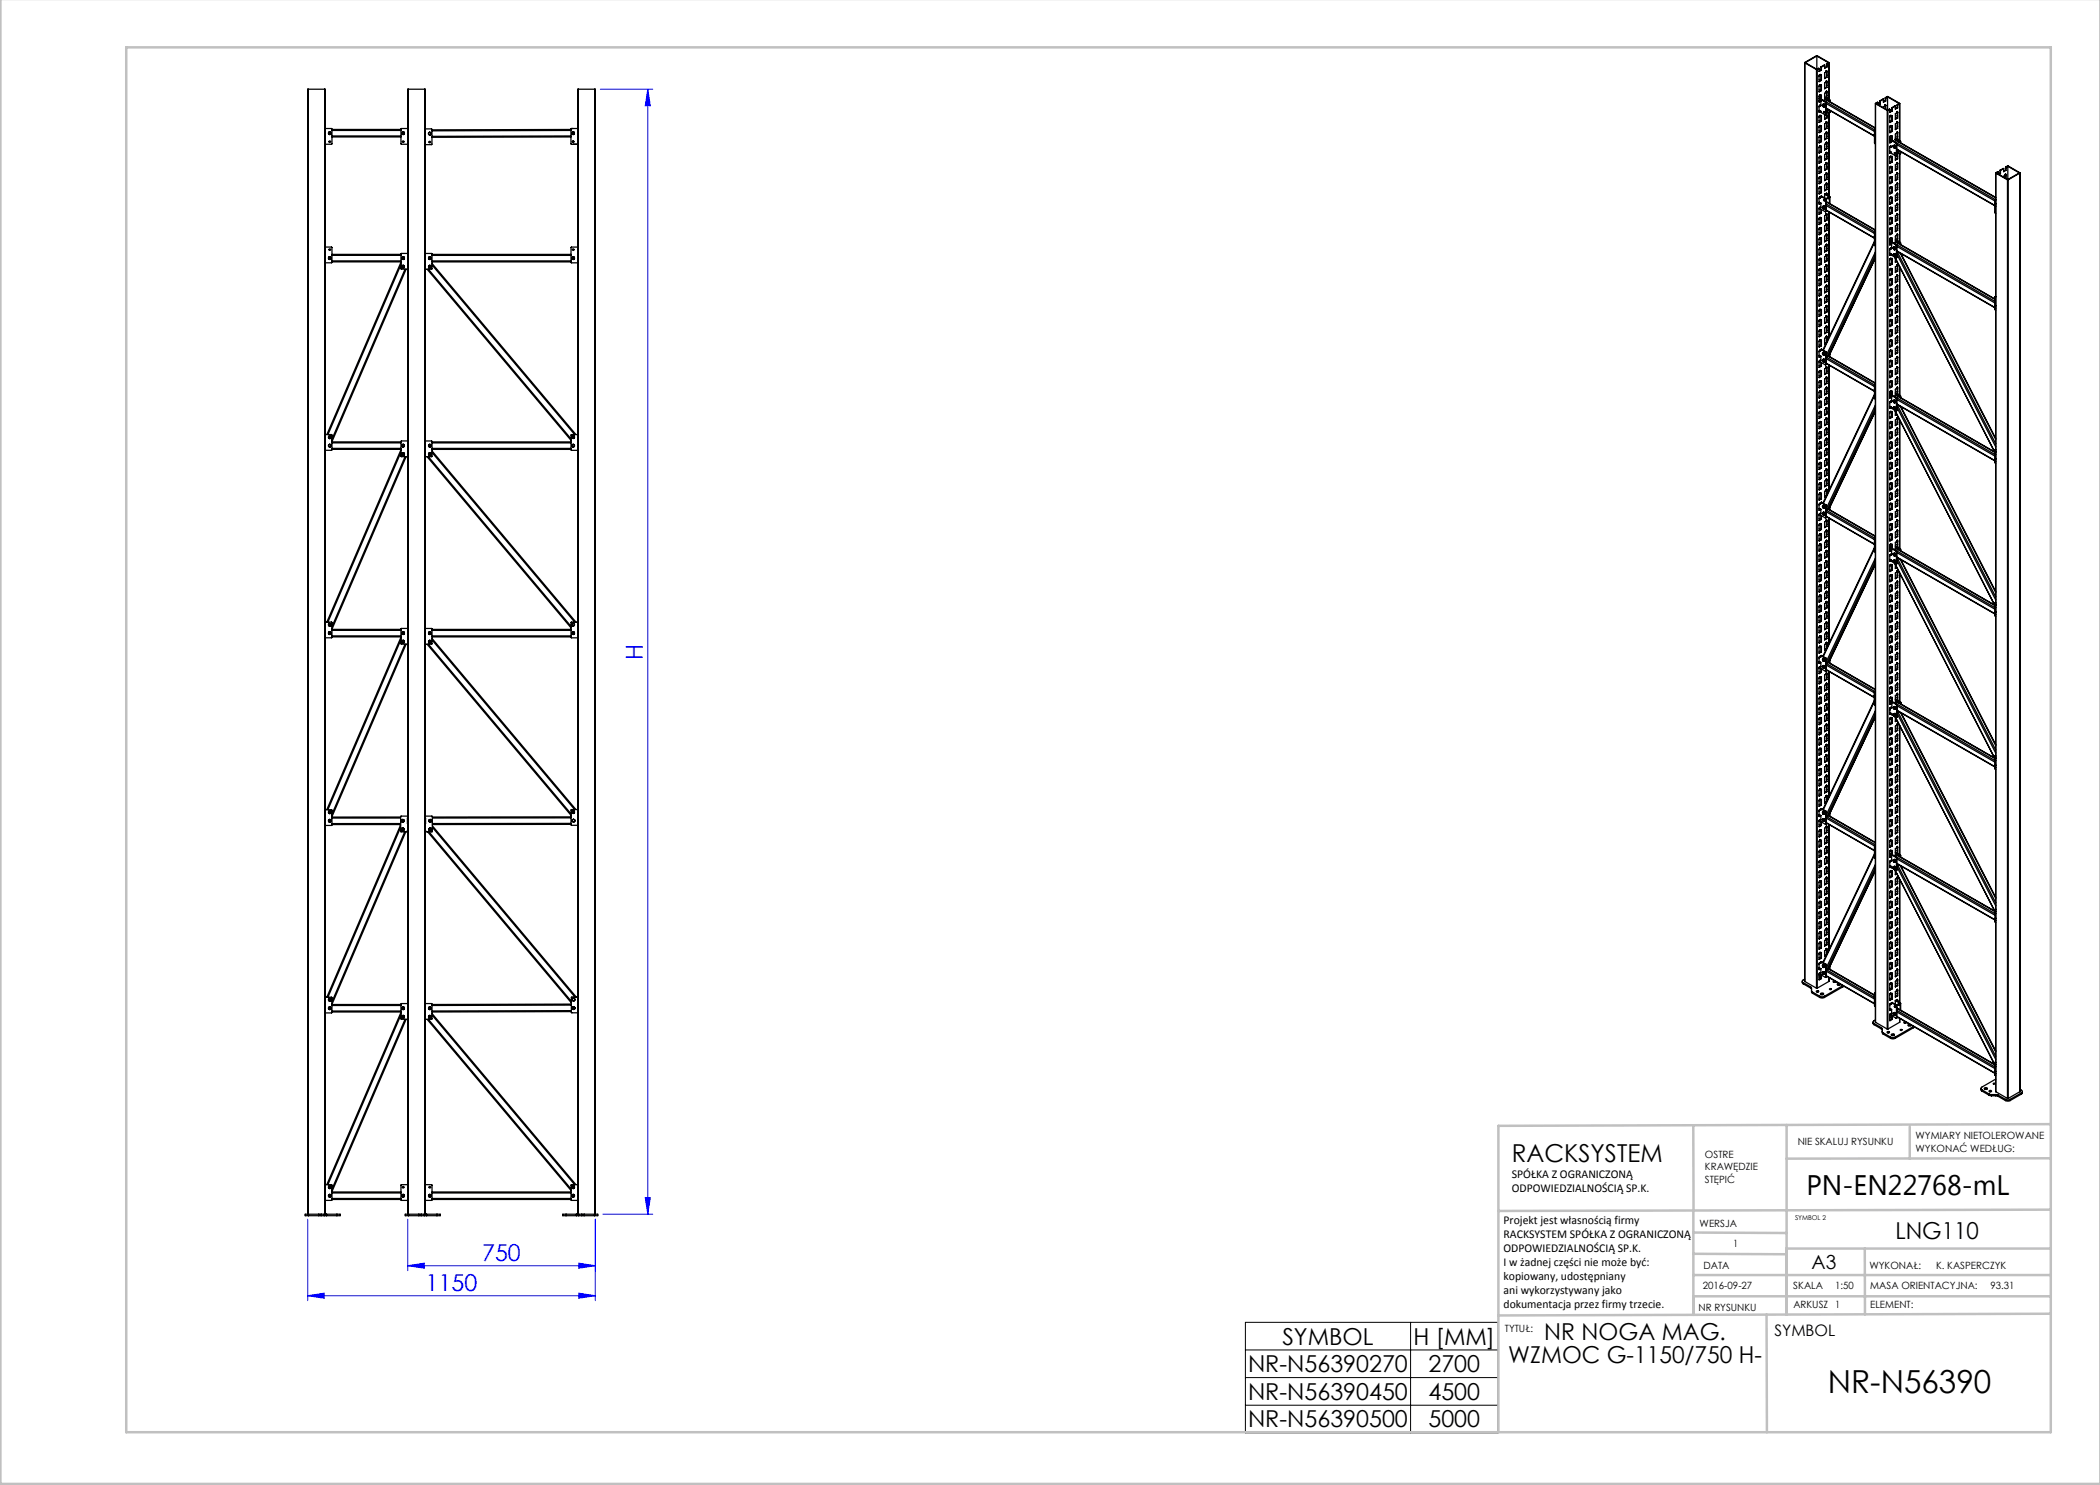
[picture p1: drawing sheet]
<svg xmlns="http://www.w3.org/2000/svg" width="420mm" height="297mm" viewBox="0 0 420 297" stroke-linecap="round" stroke-linejoin="round" font-family="sans-serif">
<defs><g id="words">
<text font-size="6.3" x="365.6" y="278.5">NR-N56390</text>
<text font-size="5.6" x="361.3" y="239.1">PN-EN22768-mL</text>
<text font-size="4.9" x="302.4" y="232.4">RACKSYSTEM</text>
<g font-size="4.7" fill="#00f">
<text x="128.5" y="131.9" transform="rotate(-90 128.5 131.9)">H</text>
<text x="96.4" y="252.1">750</text>
<text x="85.1" y="258.1">1150</text>
</g>
<g font-size="4.7">
<text x="379.1" y="247.8">LNG110</text>
<text x="256.5" y="268.9">SYMBOL</text>
<text x="282.7" y="268.9">H [MM]</text>
<text x="308.9" y="268.1">NR NOGA MAG.</text>
<text x="249.6" y="274.4">NR-N56390270</text>
<text x="285.7" y="274.4">2700</text>
<text x="301.7" y="272.6">WZMOC G-1150/750 H-</text>
<text x="249.6" y="280">NR-N56390450</text>
<text x="285.7" y="280">4500</text>
<text x="249.6" y="285.5">NR-N56390500</text>
<text x="285.7" y="285.5">5000</text>
</g>
<text font-size="3.9" x="362.3" y="253.8">A3</text>
<text font-size="3.2" x="354.9" y="267.2">SYMBOL</text>
<g font-size="2.4">
<text x="302.4" y="235.6">SPÓŁKA Z OGRANICZONĄ</text>
<text x="302.4" y="238.4">ODPOWIEDZIALNOŚCIĄ SP.K.</text>
<text x="300.7" y="244.7">Projekt jest własnością firmy</text>
<text x="300.7" y="247.5">RACKSYSTEM SPÓŁKA Z OGRANICZONĄ</text>
<text x="300.7" y="250.3">ODPOWIEDZIALNOŚCIĄ SP.K.</text>
<text x="300.7" y="253.1">I w żadnej części nie może być:</text>
<text x="300.7" y="256">kopiowany, udostępniany</text>
<text x="300.7" y="258.8">ani wykorzystywany jako</text>
<text x="300.7" y="261.6">dokumentacja przez firmy trzecie.</text>
</g>
<g font-size="2">
<text x="383.1" y="227.9">WYMIARY NIETOLEROWANE</text>
<text x="341" y="231.6">OSTRE</text>
<text x="359.5" y="228.9">NIE SKALUJ RYSUNKU</text>
<text x="383.1" y="230.4">WYKONAĆ WEDŁUG:</text>
<text x="341" y="234.1">KRAWĘDZIE</text>
<text x="341" y="236.6">STĘPIĆ</text>
<text x="339.9" y="245.4">WERSJA</text>
<text x="346.6" y="249.5">1</text>
<text x="340.6" y="257.7">2016-09-27</text>
<text x="340.7" y="253.8">DATA</text>
<text x="358.7" y="257.7">SKALA</text>
<text x="367" y="257.7">1:50</text>
<text x="373.9" y="253.8">WYKONAŁ:</text>
<text x="374.1" y="257.7">MASA ORIENTACYJNA:</text>
<text x="387.2" y="253.8">K. KASPERCZYK</text>
<text x="398.1" y="257.7">93.31</text>
<text x="339.7" y="262.3">NR RYSUNKU</text>
<text x="358.7" y="261.7">ARKUSZ 1</text>
<text x="374.1" y="261.7">ELEMENT:</text>
<text x="301" y="266.4">TYTUŁ:</text>
</g>
<text font-size="1.3" x="359" y="244">SYMBOL 2</text>
</g></defs>
<g fill="none" stroke="#00f" stroke-width=".2">
<path d="M120.1 17.8h10.5M129.6 17.8l.5 3.3h-1zM129.6 17.8v225M129.1 239.5h1l-.5 3.3zM61.5 259.1l3.3-.5v1.1zM61.5 243.8v16.3M61.5 259.1h57.6M81.5 253.1l3.4-.5v1.1zM81.5 243.8v10.3M81.5 253.1h37.6M115.8 252.6l3.3 .5-3.3 .6zM115.8 258.6l3.3 .5-3.3 .6z"/>
<path d="M119.1 243.8v16.3M120.6 242.8h10"/>
</g>
<path d="M249.1 264.5h50.5v22.1h-50.5zM249.1 270h50.5M249.1 275.5h50.5M282.1 264.5v22.1M249.1 281h50.5" fill="none" stroke="#000" stroke-width=".2"/>
<g fill="none" stroke="#c0c0c0" stroke-width=".5">
<path d="M.1 -.1v296.9h419.9M25.2 9.5h385v276.9h-385zM338.7 225.2v16.9M357.3 225v37.9M382 225.4v6.3M410.1 224.8l-110.4 .4v61.2M410.1 231.7h-52.8M338.7 259.3h71.5M338.7 255h71.5M338.7 250.8l18.6 .1M338.7 246.5l18.6 .1M338.7 242.1v20.9"/>
<path d="M373 249.7v13.2M410.1 241.9l-110.4 .3M410.2 249.7h-52.9v13.2M353.3 262.9l.1 23.5M410.2 262.7l-110.5 .4"/>
</g>
<g fill="#00f">
<path d="M81.5 253.1l3.4-.5v1.1zM115.8 252.6l3.3 .5-3.3 .6zM61.5 259.1l3.3-.5v1.1zM115.8 258.6l3.3 .5-3.3 .6z"/>
<path d="M129.1 239.5h1l-.5 3.3zM129.6 17.8l.5 3.3h-1z"/>
</g>
<g fill="none" stroke="#000" stroke-width=".25">
<path d="M61.6 17.8l-.1 225M61.6 17.8h3.3M61.6 17.8v225M64.9 17.8h.1v225M64.9 17.8v225M81.6 17.8l-.1 225M81.6 17.8v225M81.6 17.8h3.3M84.9 17.8l.1 225M84.9 17.8v225M115.7 17.8h-.1v225M115.7 17.8h3.3"/>
<path d="M115.7 17.8v225M119 17.8l.1 225M119 17.8v225M360.9 12.5l.1 183.8M361 12.6l2.4-1.5 2.4 1.5M361 12.6l2.3 1.3M363.3 13.9h.1M363.3 13.9v183.7M363.4 11.2l-2.3 1.3 2.3 1.4M363.4 11.2l2.3 1.3-.4 .2M363.4 11.2v2.7M363.4 13.9v183.7"/>
<path d="M363.8 13.7l-.4 .2M363.8 13.7v.6l.5-.3M363.8 19.7l1.3 .7M363.9 19.6l-.1 .1M363.9 19.6l11.2 6.5M363.9 15h.1M363.9 17h.1M363.9 19.1h.1M363.9 15l.1 .1M363.9 14.9v.1M363.9 19v.1M364 17.1h.1"/>
<path d="M364 19.1h.1M364 19.1v-.1l-.2 .3v1.1l.4-.2M364 17.1v-.2l-.2 .4v1.1l.5-.3M364 15v-.1l-.2 .3v1.1l.5-.2M364.1 17.1h.1M364.1 15.1h.1M364.1 15.1l.2-.2v1.2M364.1 17.1l.2-.1v1.1M364.1 19.1l.2-.1v.8M364.2 13.4h.1M364.2 14h.1M364.2 16l.1 .1"/>
<path d="M364.2 18.1h.1M364.2 13.4v.6M364.2 15v1M364.2 17v1.1M364.2 19.1v.7M364.2 14l-.4 .2M364.2 16l-.4 .2M364.2 18.1l-.4 .2M364.3 13.4v.6M364.9 13.1l-.7 .3M364.9 13.1v.6l.5-.3M364.9 13.1l-.6 .3"/>
<path d="M364.9 19.5l.9 .5M364.9 19.4l1 .5M365.1 19.9l10 5.7M365.1 19.9l-.4 .2M365.1 19.9l10 5.8M365.3 16.3v.1M365.3 14.2v.1M365.3 16.2v.1M365.3 18.3h.1M365.3 14.3h.1M365.3 16.3h.1M365.3 18.3v.1"/>
<path d="M365.3 15h.1M365.3 12.9l.1 .1M365.3 13.4h.1M365.3 15.4h.1M365.3 17l.1 .1M365.3 19.5h.1M365.3 13.4l-.4 .2M365.3 12.9v.5M365.3 15v.4M365.3 17v.4M365.3 19.1v.4M365.3 15.4l-.4 .2"/>
<path d="M365.3 17.4l.1 .1M365.3 17.4l-.4 .3M365.3 19.5h-.1M365.3 19.1h.1M365.3 12.7l.1 .1M365.3 12.7v.2M365.3 14.3v.7M365.3 18.4v.7M365.3 16.3v.7M365.3 16.3v-.1l-.4 .4v1.2l.5-.3M365.3 18.4h.1M365.3 18.4v-.2l-.4 .5v1.3"/>
<path d="M365.3 14.3v-.2l-.4 .5v1.1l.5-.3M365.4 16.4v.7M365.4 18.4v.7M365.4 14.3v.7M365.4 13v.4M365.4 15v.4M365.4 17.1v.4M365.4 19.1v.4M365.4 19.5l-.1 .1M365.4 12.8v.2M365.8 12.6l-.4 .2M365.8 12.6v7.2"/>
<path d="M365.8 12.5v7.4M365.8 20l.1 .1M365.9 19.9l.1 .2M365.9 19.9l-.1 .1M376.7 19.9l-.7 .3M376.7 19.9v.6l.4-.3M377.1 19.7v.1M377.1 19.7v.4M377.1 19.5l.5-.2 2.3 1.4M377.1 19.5l.1 .1M377.1 19.5v.2M377.1 19.8v.4"/>
<path d="M377.2 19.6l-.1 .2M377.5 19.4l2.3 1.3-.3 .2M377.5 19.4l-.3 .2M377.5 19.4v2.6M65 25.7l1.4 .1v3l-1.3 .1M65 28.8h.1M65.7 26.6l.1 .3M65.8 26.9h.3M65.8 26.4h.3M65.8 26.4l-.1 .2M66.1 26.4l.1 .2M66.2 26.6l-.1 .3"/>
<path d="M66.4 27.4h13.8M66.4 25.9h13.8M66.4 26.1h13.8M66.4 27.2h13.8M80.4 26.6l.1 .3M80.5 26.9h.3M80.5 26.4l-.1 .2M80.5 26.4h.3M80.8 26.4l.1 .2M80.9 26.6l-.1 .3M81.5 25.7l-1.3 .1v3h1.3M85 25.8l1.4 .1v3h-1.3"/>
<path d="M85 28.9h.1M85.7 26.7l.1 .2M85.8 26.9h.3M85.8 26.5h.3M85.8 26.5l-.1 .2M86.1 26.5l.1 .2M86.2 26.7l-.1 .2M114.2 25.9l-27.8 .1M114.2 26.1l-27.8 .1M114.2 27.4l-27.8 .1M114.2 27.2l-27.8 .1M114.4 25.7h.1"/>
<path d="M114.4 26.6l.1 .3M114.5 26.9h.3M114.5 26.4h.3M114.5 26.4l-.1 .2M114.7 28.2l-.2 .1 .2 .2M114.8 26.4l.1 .2M114.9 26.6l-.1 .3M115.5 26.1h.1M115.5 27.2h.1M115.5 28.6h.1M115.5 28.6v.2M115.5 28.8v.1"/>
<path d="M115.6 25.7l-1.4 .1v3l1.4 .1M363.8 20.1l.2 .1M363.8 22.2l.2 .1M363.8 31.5v1.2l.5-.3M363.8 35.6v1.2l.5-.3M363.8 21.3v1.2l.4-.2M363.8 23.4v1.1l.5-.3M363.8 33.6v1.1l.5-.2M363.9 35.6h.1M363.9 33.5h.1M363.9 31.5h.1M363.9 23.3h.1"/>
<path d="M363.9 21.3h.1M363.9 21.1h.1M363.9 23.2h.1M363.9 25.2h.1M363.9 27.2h.1M363.9 29.3h.1M363.9 31.3l.1 .1M363.9 33.4h.1M363.9 35.4h.1M363.9 37.4h.1M363.9 39.5h.1M363.9 27.2l.1 .1"/>
<path d="M363.9 35.4l.1 .1M363.9 21.1l.1 .1M363.9 29.3l.1 .1M363.9 23.1v.1M363.9 25.1v.1M363.9 29.2v.1M363.9 31.3h.1M363.9 33.3v.1M363.9 35.3v.1M363.9 39.4v.1M364 39.5v.1M364 25.2v.1"/>
<path d="M364 37.5h.1M364 39.5v-.1l-.2 .3v1.1l.4-.2M364 37.5v-.2l-.2 .4v1.1l.5-.3M364 31.4h.1M364 29.3v-.1l-.2 .3v1.1l.5-.2M364 27.3v-.2l-.2 .4v1.1l.5-.3M364 25.2v-.1l-.2 .3v1.2l.5-.3M364 31.4v-.2l-.1 .3M364 35.5v-.2l-.1 .3M364.1 39.6h.1M364.1 37.5h.1M364.1 35.5h.1"/>
<path d="M364.1 29.4h.1M364.1 27.3h.1M364.1 25.3h.1M364.1 33.4l-.1-.2-.1 .3M364.1 23.2l-.1-.2-.1 .3M364.1 21.2l-.1-.2-.1 .3M364.1 27.3l.2-.1v1.1M364.1 33.4l.2-.1v1.2M364.1 23.2l.2-.1v1.1M364.1 25.3l.2-.2v1.2M364.1 29.4l.2-.2v1.2M364.1 31.4l.2-.1v1.1"/>
<path d="M364.1 35.5l.2-.1v1.1M364.1 37.5l.2-.1v1.1M364.1 20.2h.1M364.1 22.2h.1M364.1 22.2l.1 .1M364.1 20.2l-.3 .1M364.1 22.2l-.3 .2M364.2 22.3v.2l.9 .5M364.2 39.3l-.1 .3M364.2 21.1l-.1 .1M364.2 20.2v.9M364.2 39.3h.1"/>
<path d="M364.2 32.4l-.4 .2M364.2 36.4l-.4 .3M364.2 26.2l.1 .1M364.2 28.3h.1M364.2 32.4h.1M364.2 34.4l.1 .1M364.2 38.5h.1M364.2 23.2v1M364.2 25.2v1M364.2 27.2v1.1M364.2 29.3v1M364.2 31.3v1.1"/>
<path d="M364.2 33.4v1M364.2 35.4v1M364.2 37.4v1.1M364.2 24.2h.1M364.2 24.2l-.4 .2M364.2 26.2l-.4 .3M364.2 28.3l-.4 .2M364.2 30.3l.1 .1M364.2 30.3l-.4 .2M364.2 34.4l-.4 .2M364.2 36.4l.1 .1M364.2 38.5l-.4 .2"/>
<path d="M364.2 39.3l.9 .5M364.3 39.2h.1M364.3 39.2l-.1 .1M364.3 39.2l.9 .5M364.5 21l.1 .3M364.5 20.9h.1M364.5 20.9v.1M364.6 20.9l.2 .1M364.6 21.3l.2 .1M364.6 20.9l-.1 .1M364.7 20.9l.1 .1M364.7 20.9h-.1"/>
<path d="M364.7 22.3l.2 .1v.2zM364.7 20.1h.1M364.8 21v.2M364.8 21l.1 .1M364.8 39.9l.1 .2M364.8 22.3l.1 .2M364.8 20.8l-.1 .1M364.8 20.8l.2 .2M364.8 20.8l-.3 .1M364.8 21.2v.2M364.8 21.2l.1 .1M364.9 21.1l-.1 .1"/>
<path d="M364.9 21.3l-.1 .1M364.9 22.9v1l.5-.3M364.9 38.8v.8M364.9 38.8l.9 .6M365 21l-.1 .1M365 21l-.1 .3M365 38.8h.1M365 38.8h-.1M365 38.8l.9 .5M365.1 39.8v.1M365.1 20.4v.1M365.1 20.4l.1 .1"/>
<path d="M365.1 20.5v2.5M365.1 39.9v2.4M365.2 39.7v.1M365.2 39.7l-.1 .1M365.2 22.9l-.1 .1M365.2 21.7l9.7 5.6M365.2 39.8l-.1 .1M365.2 22.3h.1v.2M365.2 20.5v2.4M365.2 39.8v2.4M365.2 20.5h-.1M365.2 22.2l.6 .4"/>
<path d="M365.2 20.7l9.7 5.6M365.2 21.6l9.7 5.6M365.3 34.7h.1M365.3 24.5h.1M365.3 28.5v.1M365.3 32.6v.1M365.3 36.7v.1M365.3 24.4v.1M365.3 26.4v.1M365.3 28.5h.1M365.3 30.5v.1M365.3 32.5v.1"/>
<path d="M365.3 34.6v.1M365.3 36.6v.1M365.3 38.7v.1M365.3 26.5h.1M365.3 28.6h.1M365.3 30.6h.1M365.3 32.6h.1M365.3 36.7h.1M365.3 38.8h.1M365.3 26.5v.1M365.3 31.7l-.4 .2M365.3 29.7l-.4 .2"/>
<path d="M365.3 25.2h.1M365.3 27.6l.1 .1M365.3 31.7l.1 .1M365.3 33.4h.1M365.3 35.8l.1 .1M365.3 37.4l.1 .1M365.3 23.2v.4M365.3 25.2v.4M365.3 27.2v.4M365.3 29.3v.4M365.3 31.3v.4M365.3 33.4v.4"/>
<path d="M365.3 35.4v.4M365.3 37.4v.5M365.3 23.2h.1M365.3 23.6h.1M365.3 23.6l-.4 .2M365.3 25.6l.1 .1M365.3 25.6l-.4 .2M365.3 27.2l.1 .1M365.3 27.6l-.4 .3M365.3 29.3h.1M365.3 29.7h.1M365.3 31.3l.1 .1"/>
<path d="M365.3 33.8h.1M365.3 33.8l-.4 .2M365.3 35.4l.1 .1M365.3 35.8l-.4 .2M365.3 37.9h.1M365.3 37.9l-.4 .2M365.3 26.6v.6M365.3 30.6v.7M365.3 34.7v.7M365.3 36.8v.6M365.3 32.7v.7M365.3 28.6v.7"/>
<path d="M365.3 24.5v.7M365.3 22.5v.7M365.3 38.8v.1M365.3 24.5v-.2l-.4 .5v1.1l.5-.2M365.3 28.6v-.2l-.4 .5v1.1l.5-.3M365.3 32.7h.1M365.3 32.7v-.2l-.4 .4v1.2l.5-.3M365.3 36.8h.1M365.3 36.8v-.2l-.4 .4v1.2l.5-.3M365.3 34.7v-.2l-.4 .5v1.1l.5-.2M365.3 30.6v-.1l-.4 .4v1.1l.5-.2M365.3 26.6h.1"/>
<path d="M365.3 26.6v-.2l-.4 .4v1.2l.5-.3M365.3 22.5h.1M365.3 22.5v-.1v.1M365.3 38.8v-.2l-.1 .3M365.4 32.7v.7M365.4 34.7v.8M365.4 24.5v.7M365.4 28.6v.7M365.4 36.8v.7M365.4 38.8v.2M365.4 30.6v.8M365.4 26.6v.7"/>
<path d="M365.4 22.5v.7M365.4 23.2v.4M365.4 25.2v.5M365.4 27.3v.4M365.4 29.3v.4M365.4 31.4v.4M365.4 33.4v.4M365.4 35.5v.4M365.4 37.5v.4M365.5 21.9l.1 .1v.1zM365.6 39.5l.1 .2M365.6 21.9l.1 .2"/>
<path d="M365.6 39.5h.1M365.8 22.5v16.7M365.8 22.6v16.6M365.8 39.4l.1 .1M365.9 22.5l-.1 .1M365.9 20.1v.2M365.9 22v.5M365.9 39.5v1.2M365.9 39.3l.1 .1M365.9 39.3l-.1 .1M366 22.5l-.1 .1M366 39.4l-.1 .1"/>
<path d="M366 20.1h-.1M366 20.1v.2M366 22.1v.4M366 39.4v1.3M366 22.5h-.1M374.9 27l.1 .3M374.9 27v.1M374.9 26.9h.1M374.9 26.9v.1M374.9 27.1l.1 .2M374.9 27.1v1.5l.2 .2M375 26.9h.1"/>
<path d="M375 27.3h.1zM375 26.9l-.1 .1M375 26.1l-.1 .8M375 26.1l.1 .1M375.1 26.9h.1M375.1 26.9h-.1M375.1 26.1h-.2M375.1 26.1h-.1M375.1 26.1h.1M375.1 20.7v183.8M375.1 26.8l-.2 .1M375.6 20.5l-.5 .2 2.3 1.4"/>
<path d="M375.6 20.5l-.4 .2 2.3 1.3M375.6 20.5v.4M376 20.2h.1M376 20.8h.1M376 20.2v.6M376 20.8l-.3 .2M377 21h.1M377 21l.1 .1M377.1 20.1v.1M377.1 20.1l-.4 .3M377.1 21.1v.7M377.1 21.1v-.2l-.2 .1-.2 .5"/>
<path d="M377.4 22.1h.2M377.4 22.1v183.7M377.6 22.1v183.7M378 27.9h.1M378 21.9l-.5 .1M378 21.9l-.4 .2M378 21.9v.6l.4-.3M378 27.9l1.2 .7M378 30.4l.1 .1M378 28.3l.1 .1M378 23.4v1.1l.4-.2M378 33.6v1.1l.4-.2"/>
<path d="M378 35.6v1.2l.4-.3M378 33.5h.1M378 35.6h.1M378 23.3h.1M378.1 27.9h-.1M378.1 27.9l1.2 .7M378.1 23.2h.1M378.1 31.3h.1M378.1 33.4h.1M378.1 35.4h.1M378.1 25.2l.1 .1M378.1 27.2l.1 .1"/>
<path d="M378.1 29.3l.1 .1M378.1 31.3l.1 .1M378.1 35.4l.1 .1M378.1 37.4l.1 .1M378.1 39.5l.1 .1M378.1 23.1v.1M378.1 25.1v.1M378.1 27.2h.1M378.1 29.2v.1M378.1 33.3v.1M378.1 35.3v.1M378.1 37.4h.1"/>
<path d="M378.1 39.4v.1M378.1 25.2h.1M378.1 27.3h.1M378.1 29.3h.1M378.1 37.5h.1M378.1 39.5h.1M378.2 25.3v-.2l-.3 .3 .1 1.2 .4-.3M378.2 29.3v-.1l-.3 .3 .1 1.1 .3-.2M378.2 37.5v-.2l-.3 .4 .1 1.1 .4-.3M378.2 39.5v-.1l-.3 .3 .1 1.1 .4-.2M378.2 27.3v-.2l-.3 .4 .1 1.1 .3-.2M378.2 23.2h.1"/>
<path d="M378.2 23.2v-.2l-.2 .3M378.2 25.3h.1M378.2 29.4h.1M378.2 37.5h.1M378.2 39.6h.1M378.2 27.3h.1M378.2 33.4v-.1l-.2 .2M378.2 35.5v-.2l-.2 .3M378.2 31.4v-.2l-.3 .4 .1 1.1 .4-.3M378.2 23.2l.2-.1v1.2M378.2 25.3l.2-.2v1.2M378.2 27.3l.2-.1v.9"/>
<path d="M378.2 31.4l.2-.1v1.1M378.2 33.4l.2-.1v1.2M378.2 35.5l.2-.1v1.1M378.2 37.5l.2-.1v1.1M378.2 39.6l.2-.2v1.2M378.2 28.3l-.2 .2M378.2 30.4l-.2 .1M378.3 29.3h.1M378.3 30.7h.1M378.3 29.3l-.1 .1M378.3 30.7l1 .5M378.3 21.5l.1 .1"/>
<path d="M378.3 22.2h.1M378.3 21.5v.7M378.3 23.2v1M378.3 25.2v1M378.3 27.2v.8M378.3 31.3v1.1M378.3 33.4v1M378.3 35.4v1M378.3 37.4v1.1M378.3 39.5v1M378.3 22.2l-.3 .2M378.3 24.2l.1 .1"/>
<path d="M378.3 24.2l-.3 .2M378.3 26.2l.1 .1M378.3 26.2l-.3 .3M378.3 32.4h.1M378.3 32.4l-.3 .2M378.3 34.4l.1 .1M378.3 34.4l-.3 .2M378.3 36.4l.1 .1M378.3 36.4l-.3 .3M378.3 38.5h.1M378.3 38.5l-.3 .2M378.4 21.6v.6"/>
<path d="M378.6 28.2l20.5 11.8M378.6 29.3l.1 .2M378.7 29.1h.1M378.7 29.1l-.1 .2M378.7 29.1l.2 .1M378.7 29.5l.2 .1M378.8 29.1l.1 .1M378.8 29.1h-.1M378.9 30.5l.1 .1v.2zM378.9 29.2l.1 .3M378.9 29.2l.1 .1M378.9 27.9l20.2 11.6"/>
<path d="M379 30.5l.1 .2M379 29l-.2 .1M379 29l.1 .3M379 29l-.3 .1M379 29.5l-.1 .1M379 29.5v.1M379 29.3v.2M379 29.6h-.1M379.1 21.2v.6l.4-.2M379.1 21.2l-.7 .4M379.1 31.1v.9l.4-.2M379.1 21.2l-.8 .3"/>
<path d="M379.1 27.7l.8 .5M379.1 27.6l1 .6M379.1 29.3l-.1 .3M379.1 29.3h-.1M379.2 28.6l.1 .2M379.3 28.8v2.4M379.3 28.6l.1 .1M379.3 28.6h-.1M379.4 31.1l-.1 .1M379.4 29.9l19.5 11.2M379.4 28.7v2.4M379.4 28.7l-.1 .1"/>
<path d="M379.4 30.5l.5 .3M379.4 28.9l19.5 11.3M379.4 29.8l19.5 11.3M379.4 22.4h.1M379.4 24.5h.1M379.4 26.5h.1M379.4 30.6h.1M379.4 32.6h.1M379.4 34.7h.1M379.4 36.7h.1M379.4 38.8h.1M379.4 22.4l.1 .1"/>
<path d="M379.4 30.6l.1 .1M379.4 32.6l.1 .1M379.4 36.7l.1 .1M379.4 22.3v.1M379.4 24.4v.1M379.4 26.4v.1M379.4 32.5v.1M379.4 34.6v.1M379.4 36.6v.1M379.4 38.7v.1M379.4 26.5l.1 .1M379.4 30.5h.1"/>
<path d="M379.4 21.1l.1 .1M379.4 21.5l.1 .1M379.4 21.5l-.3 .2M379.4 21.1v.4M379.4 23.2v.4M379.4 25.2v.4M379.4 27.2v.4M379.4 31.3v.4M379.4 33.4v.4M379.4 35.4v.4M379.4 37.4v.5M379.4 39.5v.4"/>
<path d="M379.4 23.2h.1M379.4 23.6h.1M379.4 23.6l-.3 .2M379.4 25.2l.1 .1M379.4 25.6l.1 .1M379.4 25.6l-.3 .2M379.4 27.2l.1 .1M379.4 27.6l.1 .1M379.4 27.6l-.1 .1M379.4 31.3l.1 .1M379.4 31.7l.1 .1M379.4 31.7l-.3 .2"/>
<path d="M379.4 33.8l-.3 .2M379.4 33.4h.1M379.4 33.8h.1M379.4 35.8l-.3 .2M379.4 35.4l.1 .1M379.4 35.8l.1 .1M379.4 37.4l.1 .1M379.4 37.9h.1M379.4 37.9l-.3 .2M379.4 39.9l-.3 .2M379.4 39.5h.1M379.4 39.9h.1"/>
<path d="M379.5 20.9v.1M379.5 20.9l-.1 .2M379.5 22.5l-.1 .7M379.5 38.8l-.1 .7M379.5 36.8l-.1 .6M379.5 34.7l-.1 .7M379.5 32.7l-.1 .7M379.5 26.6l-.1 .6M379.5 24.5l-.1 .7M379.5 30.6l-.1 .7M379.5 38.8h.1M379.5 38.8v-.2l-.4 .5v1.1l.4-.3"/>
<path d="M379.5 36.8h.1M379.5 36.8v-.2l-.4 .4v1.2l.4-.3M379.5 34.7h.1M379.5 34.7v-.2l-.4 .5v1.1l.4-.2M379.5 32.7h.1M379.5 32.7v-.2l-.4 .4v1.2l.4-.3M379.5 30.6h.1M379.5 26.6h.1M379.5 26.6v-.2l-.4 .4v1.2l20 11.5M379.5 30.5v.1M379.5 24.5v-.2l-.4 .5v1.1l.4-.2M379.5 22.5v-.2l-.4 .4v1.2l.4-.3"/>
<path d="M379.5 32.7v.7M379.5 36.8v.7M379.5 38.8v.7M379.5 34.7v.8M379.5 30.6v.8M379.5 26.6v.7M379.5 22.5v.7M379.5 24.5v.8M379.5 21.2v.4M379.5 23.2v.4M379.5 25.3v.4M379.5 27.3v.4"/>
<path d="M379.5 31.4v.4M379.5 33.4v.4M379.5 35.5v.4M379.5 37.5v.4M379.5 39.5v.4M379.5 27.7l-.1 .1M379.5 21v.2M379.6 30.1l.2 .1v.2zM379.7 30.1l.1 .2M379.9 20.7l-.4 .3M379.9 20.7v7.4M379.9 30.8v17.6"/>
<path d="M379.9 28.2l.1 .1M380 30.7l-.1 .1M380 28.3v.2M380 30.3v.4M380.1 28.2v.1M380.1 28.2h-.2M380.1 30.7l-.1 .1M380.1 28.3h-.1M380.1 28.3v.3M380.1 30.3v.4M380.1 30.7h-.1M399.1 40h-.1"/>
<path d="M399.1 34.6l.1 183.7M399.2 34.6l2.3 1.4M399.6 34.4l-.4 .2M399.6 34.4l-.3 .2 2.3 1.3M399.6 34.4v.4M400 34.1h.1M400 34.7h.1M400 34.1v.6M400 34.7l-.3 .1M400.1 34.7l-.3 .2M400.1 34.1v.6M400.7 33.7l-.6 .4"/>
<path d="M400.7 33.7v.6l.5-.2M400.7 33.7l-.7 .4M401.1 34.9h.1M401.1 34.8v.1M401.1 34.9l.1 .1M401.1 33.6l.1 .1M401.1 34l.1 .1M401.1 34l-.4 .2M401.1 33.6v.4M401.1 33.4l.5-.2 2.4 1.4M401.1 33.4l.1 .1M401.1 33.4v.2"/>
<path d="M401.1 35v.6M401.2 35v-.2l-.2 .1-.3 .5M401.2 35h.1M401.2 35v.7M401.2 33.7v.4M401.2 33.5v.2M401.5 36h.1M401.5 36v183.7M401.6 33.3l-.4 .2M401.6 33.3l2.3 1.3-2.3 1.3M401.6 33.3v2.6M401.6 36v183.7"/>
<path d="M404 34.6l-2.4 1.4M404 34.6v183.7M65 49.4l1.4 .1v3l-1.4 .1M65.7 51.6l.1 .2M65.8 51.4h.3M65.8 51.8h.3M65.8 51.4l-.1 .2M66.1 51.4l.1 .2M66.2 51.6l-.1 .2M66.4 52.4h13.8M66.4 50.9h13.8M66.4 52.2h13.8"/>
<path d="M66.4 51.1h13.8M80.2 52.6l-14.8 34.3M80.2 52.9l-14.6 34M80.4 51.6l.1 .2M80.4 53.3l.1 .2M80.5 51.4h.3M80.5 51.8h.3M80.5 51.4l-.1 .2M80.5 53.5h.3M80.5 53.1l-.1 .2M80.5 53.1h.3M80.8 51.4l.1 .2"/>
<path d="M80.8 53.1l.1 .2M80.9 51.6l-.1 .2M80.9 53.3l-.1 .2M81 53.8l-14.6 34M81.2 53.8l-14.8 34.4M81.5 50.7l-1.3 .1v3h1.3M85 50.7l1.4 .1v3h-1.4M85.4 53.8l28.8 34.3M85.7 53.8l28.5 34M85.7 51.6l.1 .2M85.7 53.3l.1 .2M85.8 51.4l-.1 .2"/>
<path d="M85.8 51.4h.3M85.8 51.8h.3M85.8 53.1h.3M85.8 53.1l-.1 .2M85.8 53.5h.3M86.1 51.4l.1 .2M86.1 53.1l.1 .2M86.2 51.6l-.1 .2M86.2 53.3l-.1 .2M86.4 52.7l28.8 34.2M86.4 52.4h27.8M86.4 50.9h27.8"/>
<path d="M86.4 53l28.5 33.9M86.4 52.2h27.8M86.4 51.1h27.8M114.4 51.6l.1 .2M114.5 51.4h.3M114.5 51.8h.3M114.5 51.4l-.1 .2M114.8 51.4l.1 .2M114.9 51.6l-.1 .2M115.6 49.4l-1.4 .1v3l1.4 .1M363.8 40.7l.4-.1v.9M363.8 40.5l.2 .1"/>
<path d="M363.8 56v1.2l.5-.3M363.8 45.8v1.2l.5-.3M363.8 43.8v1.1l.5-.2M363.8 58.1v1.1l.5-.2M363.9 58h.1M363.9 56h.1M363.9 45.8h.1M363.9 43.7h.1M363.9 41.7l1.2 .6M363.9 41.5h.1M363.9 43.6h.1M363.9 45.6h.1"/>
<path d="M363.9 47.7h.1M363.9 49.7h.1M363.9 51.7h.1M363.9 53.8h.1M363.9 55.8l.1 .1M363.9 57.9h.1M363.9 59.9h.1M363.9 41.5l.1 .1M363.9 45.6l.1 .1M363.9 51.7l.1 .1M363.9 59.9l.1 .1M363.9 43.5v.1"/>
<path d="M363.9 45.5v.1M363.9 47.6v.1M363.9 49.6v.1M363.9 53.7v.1M363.9 55.8h.1M363.9 57.8v.1M363.9 59.8v.1M364 47.7h.1M364 49.7v.1M364 60v-.2l-.2 .3v1.2l.5-.3M364 55.9h.1M364 53.8v-.1l-.2 .3v1.1l.5-.2"/>
<path d="M364 51.8v-.2l-.2 .4v1.1l.5-.3M364 49.7v-.1l-.2 .3v1.2l.5-.3M364 47.7v-.2l-.2 .4v1.1l.5-.3M364 43.6h.1M364 41.6v-.2l-.2 .4v1.1l.5-.3M364 55.9v-.2l-.1 .3M364 43.6v-.1l-.1 .2M364.1 60h.1M364.1 53.8h.1M364.1 51.8h.1M364.1 49.8h.1M364.1 47.7h.1"/>
<path d="M364.1 41.6h.1M364.1 57.9l-.1-.2-.1 .3M364.1 45.7l-.1-.2-.1 .3M364.1 45.7l.2-.1v1.1M364.1 57.9l.2-.1v1.2M364.1 51.8l.2-.1v1.1M364.1 43.6l.2-.1v1.2M364.1 47.7l.2-.1v1.1M364.1 49.8l.2-.2v1.2M364.1 53.8l.2-.1v1.2M364.1 55.9l.2-.1v1.1M364.1 60l.2-.2v1.2"/>
<path d="M364.2 41.5l-.1 .1M364.2 46.7l-.4 .2M364.2 52.8l-.4 .2M364.2 56.9l-.4 .2M364.2 58.9l-.4 .2M364.2 44.6l.1 .1M364.2 46.7h.1M364.2 48.7h.1M364.2 50.7l.1 .1M364.2 52.8h.1M364.2 54.8l.1 .1M364.2 56.9h.1"/>
<path d="M364.2 58.9l.1 .1M364.2 41.8v.8M364.2 43.6v1M364.2 45.6v1.1M364.2 47.7v1M364.2 49.7v1M364.2 51.7v1.1M364.2 53.8v1M364.2 55.8v1.1M364.2 57.9v1M364.2 59.9v1M364.2 42.6h.1"/>
<path d="M364.2 42.6l-.4 .2M364.2 44.6l-.4 .2M364.2 48.7l-.4 .2M364.2 50.7l-.4 .2M364.2 54.8l-.4 .2M364.3 41.9v.7M364.5 41.4l.1 .3M364.5 41.3h.1M364.5 41.3v.1M364.6 41.3l.2 .1M364.6 41.7l.2 .1M364.6 41.3l-.1 .1"/>
<path d="M364.7 41.3l.1 .1M364.7 41.3h-.1M364.7 41.2h.1M364.7 41.2l-.2 .1M364.8 41.4l.1 .2M364.8 41.4l.1 .1M364.8 41.2h-.1M364.8 41.2l-.1 .1M364.8 41.2l.2 .2M364.9 41.6l-.1 .2M364.9 41.6v.1M364.9 41.5v.1"/>
<path d="M364.9 41.7l-.1 .1M364.9 40v.1M365 41.4v.2M365 41.4l-.1 .3M365 41.4l-.1 .1M365.2 42.2l-.1 .2M365.2 40.3l9.9 5.7M365.2 42.1l9.7 5.6M365.2 42.2l-.1 .1M365.2 40.8l9.9 5.7M365.2 41.1l9.7 5.6M365.2 42l9.7 5.6"/>
<path d="M365.2 40.4l9.9 5.7M365.3 46.9v.1M365.3 57.1h.1M365.3 59.2h.1M365.3 44.9h.1M365.3 49h.1M365.3 53v.1M365.3 57.1v.1M365.3 42.8h.1M365.3 44.8v.1M365.3 46.8v.1M365.3 48.9v.1"/>
<path d="M365.3 50.9v.1M365.3 53h.1M365.3 55v.1M365.3 57v.1M365.3 59.1v.1M365.3 51h.1M365.3 53.1h.1M365.3 55.1h.1M365.3 51v.1M365.3 42.8v.1M365.3 46l-.4 .2M365.3 52.1l-.4 .3"/>
<path d="M365.3 45.6l.1 .1M365.3 48.1h.1M365.3 49.7h.1M365.3 52.1l.1 .1M365.3 53.8h.1M365.3 56.2l.1 .1M365.3 57.9h.1M365.3 43.6v.4M365.3 45.6v.4M365.3 47.7v.4M365.3 49.7v.4M365.3 51.7v.4"/>
<path d="M365.3 53.8v.4M365.3 55.8v.4M365.3 57.9v.4M365.3 59.9v.4M365.3 43.6h.1M365.3 44h.1M365.3 44l-.4 .2M365.3 46l.1 .1M365.3 47.7h.1M365.3 48.1l-.4 .2M365.3 50.1l.1 .1M365.3 50.1l-.4 .2"/>
<path d="M365.3 51.7l.1 .1M365.3 54.2h.1M365.3 54.2l-.4 .2M365.3 55.8l.1 .1M365.3 56.2l-.4 .2M365.3 58.3h.1M365.3 58.3l-.4 .2M365.3 59.9l.1 .1M365.3 47v.7M365.3 51v.7M365.3 55.1v.7M365.3 57.2v.7"/>
<path d="M365.3 53.1v.7M365.3 49v.7M365.3 44.9v.7M365.3 42.9v.7M365.3 59.2v.7M365.3 44.9v-.2l-.4 .5v1.1l.5-.2M365.3 49v-.2l-.4 .5v1.1l.5-.2M365.3 53.1v-.2l-.4 .5v1.1l.5-.3M365.3 59.2v-.2l-.4 .5v1.1l.5-.2M365.3 55.1v-.2l-.4 .5v1.1l.5-.2M365.3 51.1h.1M365.3 51.1v-.2l-.4 .4v1.2l.5-.3"/>
<path d="M365.3 47h.1M365.3 47v-.2l-.4 .4v1.2l.5-.3M365.3 42.9h.1M365.3 42.9v-.2l-.4 .5v1.1l.5-.3M365.4 57.2l-.1-.2-.4 .4v1.2l.5-.3M365.4 44.9v.8M365.4 57.2v.7M365.4 55.1v.8M365.4 51.1v.7M365.4 49v.7M365.4 53.1v.7M365.4 59.2v.8"/>
<path d="M365.4 47v.7M365.4 42.9v.7M365.4 43.6v.4M365.4 45.7v.4M365.4 47.7v.4M365.4 49.7v.5M365.4 51.8v.4M365.4 53.8v.4M365.4 55.9v.4M365.4 57.9v.4M365.4 60v.4M365.8 42.4v25.1"/>
<path d="M365.8 42.4v25M374.9 47.4l.1 .2M374.9 48.8l.1 .2M374.9 48.8v.1M374.9 48.9l.2 .2-.1-.1M374.9 48.3l-10.3 21.7M374.9 47.5v1.2M374.9 48.5l-10.2 21.6M374.9 47.3h.1M374.9 47.3v.1M374.9 48.7h.1M374.9 48.7v.1"/>
<path d="M374.9 48.9l.1 .1M375 46.5l-.1 .8M375 46.5l.1 .1M375 47.3h.1M375 47.6l.1 .1M375 47.3l-.1 .1M375 47.6l.1 .2M375 48.7l-.1 .1M375 49l.1 .1M375.1 46.5h-.2M375.1 46.5h-.1M375.1 46.5h.1"/>
<path d="M375.1 48.7h-.1M375.1 47.3h.1M375.1 47.3h-.1M375.1 47.2h.1M375.1 48.6h.1M375.1 51.6l-9.3 19.6M375.1 48.6l-.2 .1M375.1 47.2l-.2 .1M375.1 48.7h.1M375.1 51l-9.7 20.4M375.1 50.4l-9.9 20.7M378 48.7l.2 .1"/>
<path d="M378 50.7l.2 .1M378 48.3l1.2 .7M378 45.8v1.2l.4-.3M378 47.9v1.1l.3-.2M378 56v1.2l.4-.3M378 58.1v1.1l.4-.2M378 45.8h.1M378 58h.1M378 56h.1M378 47.8h.1M378.1 48.2l-.1 .1M378.1 48.2l20.8 12"/>
<path d="M378.1 43.6h.1M378.1 45.6l.1 .1M378.1 47.7h.1M378.1 55.8h.1M378.1 57.9h.1M378.1 59.9h.1M378.1 55.8l.1 .1M378.1 59.9l.1 .1M378.1 41.5h.1M378.1 43.5v.1M378.1 45.6h.1M378.1 47.6v.1"/>
<path d="M378.1 49.6v.1M378.1 51.7h.1M378.1 53.7v.1M378.1 57.8v.1M378.1 59.8v.1M378.1 41.6h.1M378.1 49.7h.1M378.1 51.8h.1M378.1 53.8h.1M378.1 49.7l.1 .1M378.1 53.8l.1 .1M378.2 41.6v-.2l-.3 .4 .1 1.1 .4-.3"/>
<path d="M378.2 45.7h.1M378.2 49.7v-.1l-.3 .3 .1 1.2 .3-.3M378.2 53.8v-.1l-.3 .3 .1 1.1 .4-.2M378.2 57.9h.1M378.2 51.8v-.2l-.3 .4 .1 1.1 .4-.3M378.2 57.9v-.2l-.2 .3M378.2 45.7v-.2l-.2 .3M378.2 60v-.2l-.2 .3M378.2 41.6h.1M378.2 49.8h.1M378.2 53.8h.1M378.2 60h.1"/>
<path d="M378.2 51.8h.1M378.2 55.9v-.2l-.2 .3M378.2 47.7v-.2l-.2 .3M378.2 43.6v-.1l-.3 .3 .1 1.1 .4-.2M378.2 41.6l.2-.1v1.1M378.2 43.6l.2-.1v1.2M378.2 45.7l.2-.1v1.1M378.2 47.7l.2-.1v.8M378.2 51.8l.2-.1v1.1M378.2 53.8l.2-.1v1.2M378.2 55.9l.2-.1v1.1M378.2 57.9l.2-.1v1.2"/>
<path d="M378.2 60l.2-.1v1.1M378.2 48.7v.1M378.2 50.8l.1 .2M378.2 48.7l.1 .1M378.2 48.8l-.2 .1M378.3 50.8l-.3 .2M378.3 51h.1M378.3 48.8l-.1 1M378.3 51.1l1 .4M378.3 41.5v1.1M378.3 43.6v1M378.3 45.6v1.1"/>
<path d="M378.3 47.7v.7M378.3 51.7v1.1M378.3 53.8v1M378.3 55.8v1.1M378.3 57.9v1M378.3 59.9v1M378.3 40.5l.1 .1M378.3 40.5l-.3 .2M378.3 42.6h.1M378.3 42.6l-.3 .2M378.3 44.6l.1 .1M378.3 44.6l-.3 .2"/>
<path d="M378.3 46.7h.1M378.3 46.7l-.3 .2M378.3 52.8h.1M378.3 52.8l-.3 .2M378.3 54.8l.1 .1M378.3 54.8l-.3 .2M378.3 56.9h.1M378.3 56.9l-.3 .2M378.3 58.9l.1 .1M378.3 58.9l-.3 .2M378.6 49.6l.1 .2M378.7 51v.2"/>
<path d="M378.7 49.5h.1M378.7 49.5l-.1 .1M378.7 50.9h.1M378.7 50.9v.1M378.7 49.5l.2 .1M378.7 49.8l.2 .1M378.7 50.9l.2 .1M378.7 51.2l.2 .1M378.8 49.5l.1 .1M378.8 49.5h-.1M378.8 50.8l.1 .2M378.8 50.8l-.1 .1"/>
<path d="M378.9 50.8h-.1M378.9 51.4l20 39.1-19.7-11.4M378.9 49.6l.1 .2M378.9 49.6l.1 .1M378.9 51l.1 .2M378.9 51l.1 .1M378.9 50.8h.1M379 50.8l.1 .2M379 50.8h-.2M379 50.8l-.3 .1M379 49.4l-.2 .1M379 49.4l.2 .2"/>
<path d="M379 49.4l-.3 .1M379 49.8l-.1 .1M379 49.8v.1M379 51.2l-.1 .1M379 51.2v.1M379 49.7v.1M379 49.9h-.1M379 51.1v.1M379 51.3h-.1M379.1 51.7v.8l.3-.2M379.1 48.1l.9 .5M379.1 47.9l1 .6"/>
<path d="M379.1 51l-.1 .3M379.1 51l-.1 .1M379.1 51v.2M379.2 49.6l-.2 .3M379.2 49.6l-.2 .1M379.2 49l.1 .1M379.2 49l.2 .1M379.2 48.5l19.7 11.3M379.2 48.5l-.3 .2M379.3 49.1v2.4M379.3 52.2l-.2 .2M379.4 51.5l-.1 .1"/>
<path d="M379.4 50.3l19.5 11.2M379.4 49.1h-.1M379.4 49.1v2.4M379.4 51.5h-.1M379.4 49.3l19.5 11.3M379.4 50.9l19.7 38.4M379.4 50.2l19.5 11.3M379.4 40.8h.1M379.4 42.8h.1M379.4 44.9h.1M379.4 46.9l.1 .1M379.4 53h.1"/>
<path d="M379.4 55.1h.1M379.4 57.1h.1M379.4 59.2h.1M379.4 40.8l.1 .1M379.4 53l.1 .1M379.4 57.1l.1 .1M379.4 40.7v.1M379.4 44.8v.1M379.4 46.8v.1M379.4 55v.1M379.4 57v.1M379.4 59.1v.1"/>
<path d="M379.4 42.8l.1 .1M379.4 50.3h.1M379.4 50.3l19.7 38.4M379.4 41.5v.4M379.4 43.6v.4M379.4 45.6v.4M379.4 47.7v.4M379.4 53.8v.4M379.4 55.8v.4M379.4 57.9v.4M379.4 59.9v.4M379.4 41.5l.1 .1"/>
<path d="M379.4 41.9l.1 .1M379.4 41.9l-.3 .3M379.4 43.6h.1M379.4 44h.1M379.4 44l-.3 .2M379.4 45.6l.1 .1M379.4 46l.1 .1M379.4 46l-.3 .2M379.4 47.7h.1M379.4 48.1h.1M379.4 53.8h.1M379.4 54.2h.1"/>
<path d="M379.4 54.2l-.3 .2M379.4 55.8l.1 .1M379.4 56.2l.1 .1M379.4 56.2l-.3 .2M379.4 57.9h.1M379.4 58.3h.1M379.4 58.3l-.3 .2M379.4 59.9l.1 .1M379.5 59.2l-.1 .7M379.5 57.2l-.1 .7M379.5 47l-.1 .7M379.5 44.9l-.1 .7"/>
<path d="M379.5 42.9l-.1 .7M379.5 40.8l-.1 .7M379.5 53.1l-.1 .7M379.5 55.1l-.1 .7M379.5 59.2h.1M379.5 59.2v-.2l-.4 .5v1.1l.4-.2M379.5 57.2h.1M379.5 57.2v-.2l-.4 .4v1.2l.4-.3M379.5 55.1h.1M379.5 55.1v-.1l-.4 .4v1.1l.4-.2M379.5 53.1h.1M379.5 53.1v-.2l-.4 .5v1.1l.4-.3"/>
<path d="M379.5 47h.1M379.5 47v-.2l-.4 .4v1.4M379.5 44.9h.1M379.5 44.9v-.2l-.4 .5v1.1l.4-.2M379.5 42.9h.1M379.5 42.9v-.2l-.4 .5v1.1l.4-.3M379.5 40.8h.1M379.5 40.8v-.1l-.4 .4v1.2l.4-.3M379.5 40.9v.7M379.5 44.9v.8M379.5 53.1v.7M379.5 57.2v.7"/>
<path d="M379.5 59.2v.8M379.5 55.1v.8M379.5 47v.7M379.5 42.9v.7M379.5 41.6v.4M379.5 43.6v.4M379.5 45.7v.4M379.5 47.7v.4M379.5 53.8v.4M379.5 55.9v.4M379.5 57.9v.4M379.5 60v.4"/>
<path d="M379.5 48.1v.1M379.9 53.4v25.6M379.9 53.4v25.7M380 48.6v.1M380 48.7v.2M380.1 50.6l19 37.2M380.1 48.5v.1M380.1 48.5l-.1 .1M380.1 48.6l-.1 .1M380.1 48.6v.3M380.2 50.7l18.9 37M398.9 40.9l.1 .2"/>
<path d="M398.9 40.9v.1M398.9 40.8h.1M398.9 40.8v.1M398.9 41l.1 .1M398.9 41v1.5l.2 .2M398.9 59.4h.2M398.9 59.4v1.8M399 40.8h.1M399 41.1l.1 .1zM399 40.8l-.1 .1M399 40l-.1 .8M399 40l.1 .1"/>
<path d="M399.1 59.3h.1M399.1 40.8h.1M399.1 40.8h-.1M399.1 59.3l-.1 .1M399.1 40.7v.1M399.1 40.7l-.2 .1M363.8 71.1l.2 .1M363.8 68.3v1.1l.5-.2M363.8 70.3v1.2l.4-.2M363.9 72.3l-.1 1.2 .5-.3M363.9 70.3h.1M363.9 68.2h.1"/>
<path d="M363.9 61.9h.1M363.9 64h.1M363.9 66l.1 .1M363.9 68.1h.1M363.9 70.1h.1M363.9 72.1h.1M363.9 74.2h.1M363.9 76.2h.1M363.9 78.3h.1M363.9 70.1l.1 .1M363.9 74.2l.1 .1M363.9 61.9l.1 .1"/>
<path d="M363.9 64l.1 .1M363.9 63.9v.1M363.9 66h.1M363.9 68v.1M363.9 70v.1M363.9 74.1v.1M363.9 78.2v.1M364 72.2h.1M364 76.3h.1M364 78.3h.1M364 78.3v-.1l-.2 .3v1.1l.5-.2M364 76.3v-.2l-.2 .4v1.1l.5-.3"/>
<path d="M364 74.2v-.1l-.2 .3v1.1l.5-.2M364 66.1h.1M364 66.1v-.2l-.2 .4v1.1l.5-.3M364 64v-.1l-.2 .3v1.1l.5-.2M364 62v-.2l-.2 .4v1.1l.5-.3M364 72.2v-.2l-.1 .3M364.1 76.3h.1M364.1 74.3h.1M364.1 72.2h.1M364.1 64.1h.1M364.1 62h.1M364.1 70.2l-.1-.2-.1 .3"/>
<path d="M364.1 68.1l-.1-.1-.1 .2M364.1 78.3l.2-.1v1.2M364.1 62l.2-.1v1.1M364.1 64.1l.2-.2v1.2M364.1 66.1l.2-.1v1.1M364.1 68.1l.2-.1v1.2M364.1 74.3l.2-.2v1.2M364.1 76.3l.2-.1v1.1M364.1 71.2h.1M364.1 71.2l-.3 .2M364.2 71.2l-.1 1M364.2 69.9l-.1 .3"/>
<path d="M364.2 69.9h.1M364.2 60.9l-.4 .3M364.2 73.2l-.4 .2M364.2 60.9l.1 .1M364.2 77.3l-.4 .2M364.2 63h.1M364.2 79.3l-.4 .2M364.2 65l.1 .1M364.2 67.1h.1M364.2 69.1l.1 .1M364.2 75.2l.1 .1M364.2 79.3l.1 .1"/>
<path d="M364.2 61.9v1.1M364.2 64v1M364.2 66v1.1M364.2 68.1v1M364.2 72.5v.7M364.2 74.2v1M364.2 76.2v1.1M364.2 78.3v1M364.2 63l-.4 .2M364.2 65l-.4 .2M364.2 67.1l-.4 .2M364.2 69.1l-.4 .2"/>
<path d="M364.2 73.2h.1M364.2 75.2l-.4 .2M364.2 77.3h.1M364.2 69.9l.9 .5M364.3 72.5v.7M364.3 69.8h.1M364.3 69.8l-.1 .1M364.3 69.8l.9 .5M364.5 70.7l.1 .2M364.5 72.1l.1 .2M364.5 70.6h.1M364.5 70.6v.1"/>
<path d="M364.5 71.9h.1M364.5 71.9v.2M364.6 70.6l.2 .1M364.6 70.9l.2 .1M364.6 70.6l-.1 .1M364.6 71.9l.2 .1M364.6 72.3l.2 .1M364.6 71.9l-.1 .2M364.7 70.5l.1 .2M364.7 71.9l.1 .1M364.7 70.5l-.1 .1M364.7 71.9h-.1"/>
<path d="M364.7 70.5h.1M364.7 71.9h.1M364.7 70.5l-.2 .1M364.8 70.7l.1 .2M364.8 72l.1 .3M364.8 70.7l.1 .1M364.8 72l.1 .1M364.8 70.5h-.1M364.8 71.8l-.1 .1M364.8 71.8l-.3 .1M364.8 70.5l.2 .2M364.8 71.8l.2 .3"/>
<path d="M364.8 71.9l.2 .2M364.9 70.9l-.1 .1M364.9 70.9v.1M364.9 72.3l-.1 .1M364.9 72.3v.1M364.9 70.8v.1M364.9 71h-.1M364.9 72.1v.2M364.9 72.4h-.1M365 72.1v.1M365 70.7v.2M365 70.7l-.1 .1"/>
<path d="M365 70.7l-.1 .3M365 72.1l-.1 .3M365 72.1h-.1M365.1 70.4v.1M365.1 70.5v2.5l-1.2-.7M365.2 70.3v.2M365.2 70.3l-.1 .1M365.2 72.9h.1M365.2 72.7l9.7 5.6M365.2 72.9l-.1 .1M365.2 70.5v2.4M365.2 70.5h-.1"/>
<path d="M365.2 71.4l9.9 5.7M365.2 71.7l9.7 5.6M365.2 72.6l9.7 5.6M365.3 61.2v.1M365.3 63.2v.1M365.3 65.3h.1M365.3 67.3v.1M365.3 75.5v.1M365.3 77.5v.1M365.3 79.6h.1M365.3 73.5h.1M365.3 61.1v.1"/>
<path d="M365.3 63.2h.1M365.3 65.2v.1M365.3 67.2v.1M365.3 73.4v.1M365.3 75.4v.1M365.3 77.5h.1M365.3 79.5v.1M365.3 61.2h.1M365.3 63.3h.1M365.3 67.3h.1M365.3 75.5h.1M365.3 62.3l-.4 .3"/>
<path d="M365.3 64.4l-.4 .2M365.3 66.4l-.4 .2M365.3 60.3l.1 .1M365.3 61.9l.1 .1M365.3 66l.1 .1M365.3 68.1h.1M365.3 76.6l.1 .1M365.3 78.3h.1M365.3 61.9v.4M365.3 64v.4M365.3 66v.4M365.3 68.1v.4"/>
<path d="M365.3 74.2v.4M365.3 76.2v.4M365.3 78.3v.4M365.3 60.3l-.4 .2M365.3 62.3l.1 .1M365.3 64h.1M365.3 64.4h.1M365.3 66.4l.1 .1M365.3 68.5h.1M365.3 68.5l-.4 .2M365.3 74.2h.1M365.3 74.6h.1"/>
<path d="M365.3 74.6l-.4 .2M365.3 76.2l.1 .1M365.3 76.6l-.4 .3M365.3 78.7h.1M365.3 78.7l-.4 .2M365.3 63.3v.7M365.3 67.4v.7M365.3 75.5v.7M365.3 79.6v.7M365.3 77.6v.7M365.3 65.3v.7M365.3 61.3v.6"/>
<path d="M365.3 73.5v.7M365.3 61.3h.1M365.3 61.3v-.2l-.4 .4v1.2l.5-.3M365.3 65.3v-.1l-.4 .4v1.1l.5-.2M365.3 73.5v-.2l-.4 .5v1.1l.5-.3M365.3 77.6h.1M365.3 77.6v-.2l-.4 .5v1.1l.5-.3M365.3 79.6v-.2l-.4 .5v1.1l.5-.2M365.3 75.5v-.1l-.4 .4v1.2l.5-.3M365.3 67.4h.1M365.3 67.4v-.2l-.4 .4v1.2l.3-.2M365.3 63.3v-.2l-.4 .5v1.1l.5-.3"/>
<path d="M365.4 77.6v.7M365.4 75.6v.7M365.4 61.3v.7M365.4 65.4v.7M365.4 73.5v.7M365.4 79.6v.8M365.4 67.4v.7M365.4 63.3v.7M365.4 62v.4M365.4 64v.4M365.4 66.1v.4M365.4 68.1v.2"/>
<path d="M365.4 74.2v.4M365.4 76.3v.4M365.4 78.3v.4M365.4 71.4h-.2M365.6 71.2l9.5 5.5M365.7 71.2l9.4 5.4M365.8 73v25.1M365.8 71.2l-.4 .2M365.9 71v.3M366 70.8v.6M374.9 79.4l.1 .3M374.9 79.4v.1"/>
<path d="M374.9 78l.1 .3M374.9 78v.2M374.9 79.5l.2 .3M374.9 78.9l-10.3 21.7M374.9 78.1v1.2M374.9 79.1l-10.2 21.6M374.9 79.3h.1M374.9 79.3v.1M374.9 77.9h.1M374.9 77.9v.1M374.9 79.5l.1 .2M374.9 78.2l.1 .1"/>
<path d="M375 77.2l-.1 .7M375 77.2h.1M375 79.3h.1M375 79.7h.1M375 79.3l-.1 .1M375 79.7l.1 .1M375 77.9l.1 .1M375 78.3l.1 .1M375 77.9l-.1 .1M375.1 77.1l-.2 .1M375.1 77.1l-.1 .1M375.1 79.2h.1"/>
<path d="M375.1 77.8h.1M375.1 79.3h-.1M375.1 79.2l-.2 .1M375.1 77.9h-.1M375.1 77.8l-.2 .1M378 79.3l.2 .1M378 78.9l1.2 .7M378 60.1v1.2l.4-.3M378 68.3v1.1l.4-.2M378 70.3v1.2l.4-.3M378 70.3h.1M378 68.2h.1"/>
<path d="M378 60.1h.1M378.1 78.8l-.1 .1M378.1 78.8l1.2 .8M378.1 68.1h.1M378.1 70.1l.1 .1M378.1 78.3h.1M378.1 61.9l.1 .1M378.1 66l.1 .1M378.1 74.2l.1 .1M378.1 61.9h.1M378.1 63.9v.1M378.1 66h.1"/>
<path d="M378.1 68v.1M378.1 70v.1M378.1 72.1v.1M378.1 74.1v.1M378.1 76.2h.1M378.1 78.2v.1M378.1 62h.1M378.1 64h.1M378.1 72.2h.1M378.1 74.2h.1M378.1 76.3h.1M378.1 64l.1 .1"/>
<path d="M378.2 62v-.2l-.3 .4 .1 1.1 .4-.3M378.2 66.1v-.2l-.3 .4 .1 1.1 .4-.3M378.2 70.2h.1M378.2 74.2v-.1l-.3 .3 .1 1.1 .4-.2M378.2 78.3v-.1l-.3 .3 .1 1.1 .3-.2M378.2 76.3v-.2l-.3 .4 .1 1.1 .4-.3M378.2 72.2v-.2l-.3 .4 .1 1.1 .4-.3M378.2 68.1h.1M378.2 64v-.1l-.3 .3 .1 1.1 .4-.2M378.2 68.1v-.1l-.2 .2M378.2 70.2v-.2l-.2 .3M378.2 62h.1"/>
<path d="M378.2 66.1h.1M378.2 74.3h.1M378.2 78.3h.1M378.2 76.3h.1M378.2 72.2h.1M378.2 64.1h.1M378.2 62l.2-.1v1.1M378.2 64.1l.2-.2v1.2M378.2 66.1l.2-.1v1.1M378.2 68.1l.2-.1v1.2M378.2 70.2l.2-.1v1.1M378.2 72.2l.2-.1v1.1"/>
<path d="M378.2 74.3l.2-.2v1.2M378.2 76.3l.2-.1v1.1M378.2 78.3l.2-.1v.8M378.2 79.4l.1 .9M378.2 79.4l-.2 .1M378.3 61.9v1.1M378.3 64v1M378.3 66v1.1M378.3 68.1v1M378.3 70.1v1.1M378.3 72.2v1M378.3 74.2v1"/>
<path d="M378.3 76.2v1.1M378.3 78.3v.7M378.3 60.9l.1 .1M378.3 60.9l-.3 .3M378.3 63h.1M378.3 63l-.3 .2M378.3 65l.1 .1M378.3 65l-.3 .2M378.3 67.1h.1M378.3 67.1l-.3 .2M378.3 69.1l.1 .1M378.3 69.1l-.3 .2"/>
<path d="M378.3 71.2h.1M378.3 71.2l-.3 .2M378.3 73.2h.1M378.3 73.2l-.3 .2M378.3 75.2l.1 .1M378.3 75.2l-.3 .2M378.3 77.3h.1M378.3 77.3l-.3 .2M378.9 79.3h.1M378.9 79.3l20 11.6M379.1 78.7l.9 .5M379.1 78.6l1 .5"/>
<path d="M379.2 79.6l.1 .1M379.2 79.1l19.7 11.3M379.2 79.1l-.3 .2M379.3 79.7v2.4M379.3 79.6l.1 .1M379.3 79.6h-.1M379.4 79.7v2.4M379.4 79.7h-.1M379.4 79.9l19.5 11.3M379.4 61.2h.1M379.4 63.3h.1M379.4 65.3h.1"/>
<path d="M379.4 67.3h.1M379.4 69.4h.1M379.4 71.4l.1 .1M379.4 73.5h.1M379.4 75.5h.1M379.4 77.5h.1M379.4 61.2l.1 .1M379.4 65.3l.1 .1M379.4 77.5l.1 .1M379.4 61.1v.1M379.4 63.2v.1M379.4 65.2v.1"/>
<path d="M379.4 69.3v.1M379.4 71.3v.1M379.4 73.4v.1M379.4 75.4v.1M379.4 67.3l.1 .1M379.4 75.5l.1 .1M379.4 61.9v.5M379.4 64v.4M379.4 66v.4M379.4 68.1v.4M379.4 70.1v.4M379.4 72.2v.4"/>
<path d="M379.4 74.2v.4M379.4 76.2v.4M379.4 78.3v.4M379.4 60.3l.1 .1M379.4 60.3l-.3 .2M379.4 61.9l.1 .1M379.4 62.4h.1M379.4 62.4l-.3 .2M379.4 64h.1M379.4 64.4h.1M379.4 64.4l-.3 .2M379.4 66l.1 .1"/>
<path d="M379.4 66.4l.1 .1M379.4 66.4l-.3 .2M379.4 68.1h.1M379.4 68.5h.1M379.4 68.5l-.3 .2M379.4 70.1l.1 .1M379.4 70.5l.1 .1M379.4 70.5l-.3 .2M379.4 72.2h.1M379.4 72.6h.1M379.4 72.6l-.3 .2M379.4 74.2h.1"/>
<path d="M379.4 74.6l.1 .1M379.4 74.6l-.3 .2M379.4 76.2l.1 .1M379.4 76.6l.1 .1M379.4 76.6l-.3 .3M379.4 78.3h.1M379.4 78.7h.1M379.5 77.6l-.1 .7M379.5 75.5l-.1 .7M379.5 73.5l-.1 .7M379.5 71.5l-.1 .7M379.5 69.4l-.1 .7"/>
<path d="M379.5 67.4l-.1 .7M379.5 65.3l-.1 .7M379.5 63.3l-.1 .7M379.5 61.3l-.1 .6M379.5 77.6h.1M379.5 77.6v-.2l-.4 .5v1.3M379.5 75.5h.1M379.5 75.5v-.1l-.4 .4v1.2l.4-.3M379.5 73.5h.1M379.5 73.5v-.2l-.4 .5v1.1l.4-.2M379.5 71.5h.1M379.5 71.5v-.2l-.4 .4v1.2l.4-.3"/>
<path d="M379.5 69.4h.1M379.5 69.4v-.2l-.4 .5v1.1l.4-.2M379.5 67.4h.1M379.5 67.4v-.2l-.4 .4v1.2l.4-.3M379.5 65.3h.1M379.5 65.3v-.1l-.4 .4v1.2l.4-.3M379.5 63.3h.1M379.5 63.3v-.2l-.4 .5v1.1l.4-.3M379.5 61.3h.1M379.5 61.3v-.2l-.4 .4v1.2l.4-.3M379.5 61.3v.7M379.5 65.4v.7"/>
<path d="M379.5 69.4v.8M379.5 73.5v.7M379.5 77.6v.7M379.5 71.5v.7M379.5 67.4v.7M379.5 75.6v.7M379.5 63.3v.7M379.5 62v.4M379.5 64v.4M379.5 66.1v.4M379.5 68.1v.4M379.5 70.2v.4"/>
<path d="M379.5 72.2v.4M379.5 74.2v.5M379.5 76.3v.4M379.5 78.3v.4M379.5 78.7v.1M380 79.2v.1M380 79.3v.2M380.1 79.1v.1M380.1 79.1l-.1 .1M380.1 79.2l-.1 .1M380.1 79.2v.3M398.9 61.3l.1 .2"/>
<path d="M398.9 61.3v.1M398.9 61.4v.5l.2 .1M398.9 61.2h.1M398.9 61.2v.1M398.9 61.4l.1 .1M399 61.5l.1 .1M399 61.2l-.1 .1M399.1 61.2h-.1M399.1 61.1h.1M399.1 61.2h.1M399.1 61.1l-.2 .1M65 86.9l1.4 .1v3l-1.4 .1"/>
<path d="M65.7 87.5l.1 .2M65.7 89.1l.1 .2M65.8 87.2l-.1 .3M65.8 87.7h.3M65.8 87.2h.3M65.8 89.3h.3M65.8 88.9h.3M65.8 88.9l-.1 .2M66.1 87.2l.1 .3M66.1 88.9l.1 .2M66.2 87.5l-.1 .2M66.2 89.1l-.1 .2"/>
<path d="M66.4 89.9h13.8M66.4 88.4h13.8M66.4 89.7h13.8M66.4 88.6h13.8M80.2 90.1l-14.8 34.3M80.2 90.4l-14.6 34M80.4 90.8l.1 .2M80.4 89.1l.1 .2M80.5 91h.3M80.5 90.6l-.1 .2M80.5 90.6h.3M80.5 88.9h.3"/>
<path d="M80.5 89.3h.3M80.5 88.9l-.1 .2M80.8 90.6l.1 .2M80.8 88.9l.1 .2M80.9 90.8l-.1 .2M80.9 89.1l-.1 .2M81 91.3l-14.6 34M81.2 91.3l-14.8 34.4M81.5 88.2l-1.3 .1v3h1.3M85 88.2l1.4 .1v3h-1.4M85.4 91.3l28.8 34.3M85.7 91.3l28.5 34"/>
<path d="M85.7 89.1l.1 .2M85.7 90.8l.1 .2M85.8 88.9l-.1 .2M85.8 88.9h.3M85.8 89.3h.3M85.8 91h.3M85.8 90.6h.3M85.8 90.6l-.1 .2M86.1 88.9l.1 .2M86.1 90.6l.1 .2M86.2 89.1l-.1 .2M86.2 90.8l-.1 .2"/>
<path d="M86.4 90.2l28.8 34.2M86.4 89.9h27.8M86.4 88.4h27.8M86.4 90.5l28.5 33.9M86.4 89.7h27.8M86.4 88.6h27.8M114.4 87.4l.1 .2M114.4 89.1l.1 .2M114.5 87.2h.3M114.5 87.6h.3M114.5 87.2l-.1 .2M114.5 88.9h.3"/>
<path d="M114.5 89.3h.3M114.5 88.9l-.1 .2M114.8 87.2l.1 .2M114.8 88.9l.1 .2M114.9 87.4l-.1 .2M114.9 89.1l-.1 .2M115.6 86.9l-1.4 .1v3l1.4 .1M363.8 82.6v1.1l.5-.3M363.8 92.8v1.1l.5-.2M363.8 80.5v1.2l.5-.3M363.8 90.7v1.2l.5-.3M363.8 94.8v1.2l.5-.3"/>
<path d="M363.9 94.8h.1M363.9 92.7h.1M363.9 90.7h.1M363.9 82.5h.1M363.9 80.5h.1M363.9 80.3h.1M363.9 82.4h.1M363.9 84.4h.1M363.9 86.4h.1M363.9 88.5h.1M363.9 90.5l.1 .1M363.9 92.6h.1"/>
<path d="M363.9 94.6h.1M363.9 96.6h.1M363.9 98.7h.1M363.9 86.4l.1 .1M363.9 94.6l.1 .1M363.9 98.7l.1 .1M363.9 80.3l.1 .1M363.9 84.4l.1 .1M363.9 88.5l.1 .1M363.9 96.6l.1 .1M363.9 82.3v.1M363.9 84.3v.1"/>
<path d="M363.9 88.4v.1M363.9 90.5h.1M363.9 92.5v.1M363.9 94.5v.1M363.9 98.6v.1M364 98.7v-.1l-.2 .3v1.1l.5-.2M364 96.7v-.2l-.2 .4v1.1l.5-.3M364 90.6h.1M364 88.5v-.1l-.2 .3v1.1l.5-.2M364 86.5v-.2l-.2 .4v1.1l.5-.3M364 84.4v-.1l-.2 .3v1.2l.5-.3M364 90.6v-.2l-.1 .3"/>
<path d="M364 94.7v-.2l-.1 .3M364.1 98.8h.1M364.1 96.7h.1M364.1 94.7h.1M364.1 88.5h.1M364.1 86.5h.1M364.1 84.5h.1M364.1 92.6l-.1-.2-.1 .3M364.1 82.4l-.1-.2-.1 .3M364.1 80.4l-.1-.2-.1 .3M364.1 90.6l.2-.1v1.1M364.1 96.7l.2-.1v1.1"/>
<path d="M364.1 84.5l.2-.2v1.2M364.1 80.4l.2-.1v1.1M364.1 82.4l.2-.1v1.1M364.1 86.5l.2-.1v1.1M364.1 88.5l.2-.1v1.2M364.1 92.6l.2-.1v1.2M364.1 94.7l.2-.1v1.1M364.1 98.8l.2-.2v1.2M364.2 91.6l-.4 .2M364.2 93.6l-.4 .2M364.2 81.4h.1M364.2 97.7l-.4 .2"/>
<path d="M364.2 85.4l.1 .1M364.2 87.5h.1M364.2 89.5l.1 .1M364.2 91.6h.1M364.2 93.6l.1 .1M364.2 95.6l.1 .1M364.2 97.7h.1M364.2 99.7l.1 .1M364.2 80.3v1.1M364.2 82.4v1M364.2 84.4v1M364.2 86.4v1.1"/>
<path d="M364.2 88.5v1M364.2 90.5v1.1M364.2 92.6v1M364.2 94.6v1M364.2 96.6v1.1M364.2 98.7v1M364.2 81.4l-.4 .2M364.2 83.4h.1M364.2 83.4l-.4 .2M364.2 85.4l-.4 .3M364.2 87.5l-.4 .2M364.2 89.5l-.4 .2"/>
<path d="M364.2 95.6l-.4 .3M364.2 99.7l-.4 .2M365.3 81.6h.1M365.3 93.9h.1M365.3 81.6v.1M365.3 83.7h.1M365.3 87.7v.1M365.3 91.8v.1M365.3 95.9v.1M365.3 81.5v.1M365.3 83.6v.1M365.3 85.6v.1"/>
<path d="M365.3 87.7h.1M365.3 89.7v.1M365.3 91.7v.1M365.3 93.8v.1M365.3 95.8v.1M365.3 97.9v.1M365.3 85.7h.1M365.3 87.8h.1M365.3 89.8h.1M365.3 91.8h.1M365.3 95.9h.1M365.3 98h.1"/>
<path d="M365.3 85.7v.1M365.3 82.8l-.4 .2M365.3 84.8l-.4 .2M365.3 86.8l-.4 .3M365.3 80.3l.1 .1M365.3 80.7l.1 .1M365.3 97.1l-.4 .2M365.3 84.4h.1M365.3 84.8l.1 .1M365.3 88.5h.1M365.3 88.9h.1M365.3 92.6h.1"/>
<path d="M365.3 93h.1M365.3 94.6l.1 .1M365.3 96.6l.1 .1M365.3 97.1h.1M365.3 80.3v.4M365.3 82.4v.4M365.3 84.4v.4M365.3 86.4v.4M365.3 88.5v.4M365.3 90.5v.4M365.3 92.6v.4M365.3 94.6v.4"/>
<path d="M365.3 96.6v.5M365.3 98.7v.4M365.3 80.7l-.4 .2M365.3 82.4h.1M365.3 82.8h.1M365.3 86.4l.1 .1M365.3 86.8l.1 .1M365.3 88.9l-.4 .2M365.3 90.5l.1 .1M365.3 90.9l.1 .1M365.3 90.9l-.4 .2M365.3 93l-.4 .2"/>
<path d="M365.3 95l.1 .1M365.3 95l-.4 .2M365.3 98.7h.1M365.3 99.1h.1M365.3 99.1l-.4 .2M365.3 83.7v.7M365.3 87.8v.7M365.3 91.9v.7M365.3 96v.6M365.3 98v.7M365.3 93.9v.7M365.3 89.8v.7"/>
<path d="M365.3 81.7v.7M365.3 85.7v.7M365.3 85.8h.1M365.3 85.8v-.2l-.4 .4v1.2l.5-.3M365.3 89.8v-.1l-.4 .4v1.1l.5-.2M365.3 93.9v-.2l-.4 .5v1.1l.5-.2M365.3 98v-.2l-.4 .5v1.1l.3-.2M365.3 96h.1M365.3 96v-.2l-.4 .4v1.2l.5-.3M365.3 91.9h.1M365.3 91.9v-.2l-.4 .4v1.2l.5-.3M365.3 87.8v-.2l-.4 .5v1.1l.5-.3"/>
<path d="M365.3 83.7v-.2l-.4 .5v1.1l.5-.2M365.4 81.7l-.1-.2-.4 .4v1.2l.5-.3M365.4 89.8v.8M365.4 96v.7M365.4 83.7v.7M365.4 81.7v.7M365.4 85.8v.7M365.4 93.9v.8M365.4 98v.7M365.4 91.9v.7M365.4 87.8v.7M365.4 80.4v.4"/>
<path d="M365.4 82.4v.4M365.4 84.4v.5M365.4 86.5v.4M365.4 88.5v.4M365.4 90.6v.4M365.4 92.6v.4M365.4 94.7v.4M365.4 96.7v.4M365.4 98.7v.2M375.1 82.2l-9.3 19.6M375.1 81.6l-9.7 20.4M375.1 81l-9.9 20.7"/>
<path d="M378 81.3l.2 .2M378 80.5v1.2l.3-.2M378 82.6v1.1l.4-.3M378 92.8v1.1l.4-.2M378 94.8v1.2l.4-.3M378 82.5h.1M378 94.8h.1M378 92.7h.1M378 80.5h.1M378.1 80.3l.1 .1M378.1 82.4h.1M378.1 90.5h.1"/>
<path d="M378.1 92.6h.1M378.1 94.6h.1M378.1 90.5l.1 .1M378.1 94.6l.1 .1M378.1 96.6l.1 .1M378.1 80.3h.1M378.1 82.3v.1M378.1 84.3v.1M378.1 86.4h.1M378.1 88.4v.1M378.1 92.5v.1M378.1 94.5v.1"/>
<path d="M378.1 96.6h.1M378.1 98.6v.1M378.1 84.4h.1M378.1 86.5h.1M378.1 88.5h.1M378.1 96.7h.1M378.1 98.7h.1M378.1 84.4l.1 .1M378.1 88.5l.1 .1M378.1 98.7l.1 .1M378.2 86.5v-.2l-.3 .4 .1 1.1 .4-.3M378.2 98.7v-.1l-.3 .3 .1 1.1 .4-.2"/>
<path d="M378.2 96.7v-.2l-.3 .4 .1 1.1 .4-.3M378.2 88.5v-.1l-.3 .3 .1 1.1 .4-.2M378.2 84.4v-.1l-.3 .3 .1 1.2 .4-.3M378.2 80.4h.1M378.2 80.4v-.2l-.2 .3M378.2 86.5h.1M378.2 98.8h.1M378.2 96.7h.1M378.2 88.6h.1M378.2 84.5h.1M378.2 82.4v-.2l-.2 .3M378.2 90.6v-.2l-.3 .4 .1 1.1 .4-.3"/>
<path d="M378.2 94.7v-.2l-.2 .3M378.2 92.6v-.1l-.2 .2M378.2 82.4l.2-.1v1.1M378.2 84.5l.2-.2v1.2M378.2 86.5l.2-.1v1.1M378.2 88.6l.2-.2v1.2M378.2 90.6l.2-.1v1.1M378.2 92.6l.2-.1v1.2M378.2 94.7l.2-.1v1.1M378.2 96.7l.2-.1v1.1M378.2 98.8l.2-.2v1.2M378.2 81.4h.1"/>
<path d="M378.3 81.4l-.3 .2M378.3 81.4v.3l1 .4M378.3 80.3l-.1 .1M378.3 82.4v1M378.3 84.4v1M378.3 86.4v1.1M378.3 88.5v1M378.3 90.5v1.1M378.3 92.6v1M378.3 94.6v1M378.3 96.6v1.1M378.3 98.7v1"/>
<path d="M378.3 83.4h.1M378.3 83.4l-.3 .2M378.3 85.4l.1 .1M378.3 85.4l-.3 .3M378.3 87.5h.1M378.3 87.5l-.3 .2M378.3 89.5l.1 .1M378.3 89.5l-.3 .2M378.3 91.6h.1M378.3 91.6l-.3 .2M378.3 93.6l.1 .1M378.3 93.6l-.3 .2"/>
<path d="M378.3 95.6l.1 .1M378.3 95.6l-.3 .3M378.3 97.7h.1M378.3 97.7l-.3 .2M378.3 99.7l.1 .1M378.3 99.7l-.3 .2M378.6 80.2l.1 .3M378.7 81.6v.2M378.7 80.1h.1M378.7 80.1l-.1 .1M378.7 81.5h.1M378.7 81.5v.1"/>
<path d="M378.7 80.1l.2 .1M378.7 80.5l.2 .1M378.7 81.5l.2 .1M378.7 81.8l.2 .1M378.8 80.1l.1 .1M378.8 80.1h-.1M378.8 81.5l.1 .1M378.8 81.5h-.1M378.9 81.4h-.1M378.9 81.4l-.2 .1M378.9 82l20 39.1M378.9 80.2l.1 .2"/>
<path d="M378.9 80.2l.1 .1M378.9 81.6l.1 .2M378.9 81.6l.1 .1M378.9 81.4h.1M379 81.4l.1 .2M379 81.4l-.2 .1M379 81.4h-.1M379 80l-.2 .1M379 80l.2 .2M379 80l-.3 .1M379 80.4l-.1 .2M379 80.4v.1"/>
<path d="M379 81.8l-.1 .1M379 81.8v.1M379 80.3v.1M379 80.5l-.1 .1M379 81.7v.1M379 81.9h-.1M379.1 82.3v.8l.3-.2M379.1 81.6l-.1 .3M379.1 81.6l-.1 .1M379.1 81.6v.2M379.2 80.2l-.2 .3M379.2 80.2l-.2 .1"/>
<path d="M379.3 82.8l-.2 .2M379.4 82.1l-.1 .1M379.4 80.9l19.5 11.3M379.4 82.1h-.1M379.4 80.8l19.5 11.3M379.4 81.5l19.7 38.5M379.4 83.7h.1M379.4 85.7h.1M379.4 87.7h.1M379.4 89.8h.1M379.4 91.8h.1M379.4 93.9h.1"/>
<path d="M379.4 95.9h.1M379.4 98h.1M379.4 100h.1M379.4 89.8l.1 .1M379.4 100l.1 .1M379.4 83.6v.1M379.4 85.6v.1M379.4 89.7v.1M379.4 91.7v.1M379.4 93.8v.1M379.4 95.8v.1M379.4 97.9v.1"/>
<path d="M379.4 99.9v.1M379.4 85.7l.1 .1M379.4 87.8h.1M379.4 91.8l.1 .1M379.4 95.9l.1 .1M379.4 80.9h.1M379.4 80.9l19.7 38.5M379.4 84.4v.4M379.4 86.4v.4M379.4 88.5v.4M379.4 90.5v.4M379.4 92.6v.4"/>
<path d="M379.4 94.6v.4M379.4 96.6v.5M379.4 98.7v.4M379.4 84.4h.1M379.4 84.8l.1 .1M379.4 84.8l-.3 .2M379.4 86.4l.1 .1M379.4 86.8l.1 .1M379.4 86.8l-.3 .3M379.4 88.5h.1M379.4 88.9h.1M379.4 88.9l-.3 .2"/>
<path d="M379.4 90.5l.1 .1M379.4 90.9l.1 .1M379.4 90.9l-.3 .2M379.4 92.6h.1M379.4 93h.1M379.4 93l-.3 .2M379.4 94.6l.1 .1M379.4 95l.1 .1M379.4 95l-.3 .2M379.4 96.6l.1 .1M379.4 97.1h.1M379.4 97.1l-.3 .2"/>
<path d="M379.4 98.7h.1M379.4 99.1h.1M379.4 99.1l-.3 .2M379.5 98l-.1 .7M379.5 96l-.1 .6M379.5 93.9l-.1 .7M379.5 91.9l-.1 .7M379.5 89.8l-.1 .7M379.5 87.8l-.1 .7M379.5 85.8l-.1 .6M379.5 83.7l-.1 .7M379.5 98h.1"/>
<path d="M379.5 98v-.2l-.4 .5v1.1l.4-.3M379.5 96h.1M379.5 96v-.2l-.4 .4v1.2l.4-.3M379.5 91.9h.1M379.5 91.9v-.2l-.4 .4v1.2l.4-.3M379.5 89.8h.1M379.5 89.8v-.1l-.4 .4v1.1l.4-.2M379.5 87.8h.1M379.5 87.8v-.2l-.4 .5v1.1l.4-.3M379.5 85.8h.1M379.5 85.8v-.2l-.4 .4v1.2l.4-.3M379.5 83.7h.1"/>
<path d="M379.5 83.7v-.2l-.4 .5v1.1l.4-.2M379.5 93.9v-.2l-.4 .5v1.1l.4-.2M379.5 85.8v.7M379.5 89.8v.8M379.5 93.9v.8M379.5 98v.7M379.5 96v.7M379.5 91.9v.7M379.5 87.8v.7M379.5 83.7v.7M379.5 84.4v.5M379.5 86.5v.4"/>
<path d="M379.5 88.5v.4M379.5 90.6v.4M379.5 92.6v.4M379.5 94.7v.4M379.5 96.7v.4M379.5 98.7v.4M379.9 84v25.7M380.1 81.3l19 37.2M380.2 81.3l18.9 37M398.9 90.5l.1 .3M398.9 90.5v.1M398.9 91.9l.1 .3"/>
<path d="M398.9 91.9v.1M398.9 92v.5l.2 .1M398.9 90.6v1.2M398.9 90.4h.1M398.9 90.4v.1M398.9 91.8h.1M398.9 91.8v.1M398.9 90.6l.1 .2M398.9 92l.1 .2M399 90l-.1 .4M399 90l.1 .1M399 90.4l.1 .1"/>
<path d="M399 90.8l.1 .1M399 90.4l-.1 .1M399 91.8h.1M399 92.2h.1M399 91.8l-.1 .1M399 92.2l.1 .1M399.1 89.9l-.1 .1M399.1 89.9h.1M399.1 90.3h.1M399.1 91.7h.1M399.1 90.4h-.1M399.1 90.3l-.2 .1"/>
<path d="M399.1 91.8h-.1M399.1 91.7l-.2 .1M363.8 101.7l.2 .2M363.8 103v1.1l.5-.2M363.8 117.3v1.1l.5-.3M363.8 105v1.2l.5-.3M363.8 115.2v1.2l.5-.3M363.9 117.2h.1M363.9 115.2h.1M363.9 105h.1M363.9 102.9h.1M363.9 102.9l1.2 .7"/>
<path d="M363.9 100.7h.1M363.9 102.8h.1M363.9 104.8l.1 .1M363.9 106.9h.1M363.9 108.9h.1M363.9 110.9h.1M363.9 113h.1M363.9 115h.1M363.9 117.1h.1M363.9 119.1h.1M363.9 110.9l.1 .1M363.9 115l.1 .1"/>
<path d="M363.9 108.9l.1 .1M363.9 102.7v.1M363.9 104.7v.1M363.9 106.8v.1M363.9 108.8v.1M363.9 112.9v.1M363.9 117v.1M363.9 119v.1M364 119.1v.1M364 100.7v.1M364 119.1v-.1l-.2 .3v1.2l.5-.3M364 117.1h.1"/>
<path d="M364 113v-.1l-.2 .3v1.1l.5-.2M364 111v-.2l-.2 .4v1.1l.5-.3M364 108.9v-.1l-.2 .3v1.1l.5-.2M364 106.9v-.2l-.2 .4v1.1l.5-.3M364 104.9h.1M364 100.8v-.2l-.2 .4v1.1l.4-.2M364 104.9v-.2l-.1 .3M364 117.1v-.2l-.1 .3M364.1 119.2h.1M364.1 113h.1M364.1 111h.1M364.1 109h.1"/>
<path d="M364.1 106.9h.1M364.1 100.8h.1M364.1 115.1l-.1-.2-.1 .3M364.1 102.8l-.1-.1-.1 .2M364.1 111l.2-.1v1.1M364.1 117.1l.2-.1v1.1M364.1 104.9l.2-.1v1.1M364.1 106.9l.2-.1v1.1M364.1 109l.2-.2v1.2M364.1 113l.2-.1v1.2M364.1 115.1l.2-.1v1.1M364.1 119.2l.2-.2v1.2"/>
<path d="M364.1 101.8l.1 1M364.1 101.8h.1M364.1 101.8l-.3 .2M364.2 102.8h-.1M364.2 100.5l-.1 .3M364.2 114l-.4 .2M364.2 103.8l-.4 .2M364.2 107.9l-.4 .2M364.2 100.5l.9 .5M364.2 105.9h.1M364.2 107.9h.1M364.2 109.9l.1 .1"/>
<path d="M364.2 114l.1 .1M364.2 116.1h.1M364.2 103.1v.7M364.2 104.8v1.1M364.2 106.9v1M364.2 108.9v1M364.2 110.9v1.1M364.2 113v1M364.2 115v1.1M364.2 117.1v1M364.2 119.1v1M364.2 103.8l.1 .1"/>
<path d="M364.2 105.9l-.4 .2M364.2 109.9l-.4 .2M364.2 112h.1M364.2 112l-.4 .2M364.2 116.1l-.4 .2M364.2 118.1h.1M364.2 118.1l-.4 .2M364.3 103.1v.8M364.3 100.5h.1M364.3 100.5h-.1M364.3 100.5l.9 .5M364.5 102.7l.1 .2"/>
<path d="M364.5 101.3l.1 .2M364.5 102.5h.1M364.5 102.5v.2M364.5 101.2h.1M364.5 101.2v.1M364.6 102.5l.2 .1M364.6 102.9l.2 .1M364.6 102.5l-.1 .2M364.6 101.2l.2 .1M364.6 101.5l.2 .1M364.6 101.2l-.1 .1M364.7 102.5l.1 .1"/>
<path d="M364.7 101.2l.1 .1M364.7 102.5h-.1M364.7 101.2h-.1M364.7 102.5h.1M364.7 101.1h.1M364.7 102.5h-.2M364.7 101.1l-.2 .1M364.8 102.6l.1 .3M364.8 101.3l.1 .2M364.8 102.6l.1 .1M364.8 101.3l.1 .1M364.8 102.5h-.1"/>
<path d="M364.8 101.1h-.1M364.8 102.5l.2 .2M364.8 101.1l.2 .2M364.8 101.1l-.1 .1M364.9 102.9l-.1 .1M364.9 102.9v.1M364.9 101.5l-.1 .1M364.9 101.5v.1M364.9 102.7v.2M364.9 103h-.1M364.9 101.4v.1M364.9 101.6h-.1"/>
<path d="M365 102.7v.2M365 101.3v.2M365 101.3l-.1 .1M365 101.3l-.1 .3M365 102.7l-.1 .3M365 102.7h-.1M365.1 101v.1M365.1 101.1v2.5M365.2 101v.1M365.2 101h-.1M365.2 103.5l-.1 .1M365.2 103.3l9.7 5.6"/>
<path d="M365.2 101.1h-.1M365.2 101.1v2.4M365.2 102l9.9 5.7M365.2 102.4l9.7 5.5M365.2 103.3l9.7 5.5M365.3 104.1h.1M365.3 106.1v.1M365.3 116.3h.1M365.3 118.4h.1M365.3 108.2h.1M365.3 116.3v.1M365.3 112.2v.1"/>
<path d="M365.3 104v.1M365.3 106v.1M365.3 108.1v.1M365.3 110.1v.1M365.3 112.2h.1M365.3 114.2v.1M365.3 116.2v.1M365.3 118.3v.1M365.3 110.2h.1M365.3 112.3h.1M365.3 114.3h.1M365.3 110.2v.1"/>
<path d="M365.3 113.4l-.4 .2M365.3 117.5l-.4 .2M365.3 108.9h.1M365.3 109.3l.1 .1M365.3 113h.1M365.3 113.4h.1M365.3 115.4l.1 .1M365.3 119.5l.1 .1M365.3 104.8v.4M365.3 106.9v.4M365.3 108.9v.4M365.3 110.9v.4"/>
<path d="M365.3 113v.4M365.3 115v.4M365.3 117.1v.4M365.3 119.1v.4M365.3 104.8l.1 .1M365.3 105.2l.1 .1M365.3 105.2l-.4 .2M365.3 106.9h.1M365.3 107.3h.1M365.3 107.3l-.4 .2M365.3 109.3l-.4 .2M365.3 110.9l.1 .1"/>
<path d="M365.3 111.3l.1 .1M365.3 111.3l-.4 .3M365.3 115l.1 .1M365.3 115.4l-.4 .2M365.3 117.1h.1M365.3 117.5h.1M365.3 119.1h.1M365.3 119.5l-.4 .2M365.3 108.2v.7M365.3 112.3v.7M365.3 116.4v.7M365.3 118.4v.7"/>
<path d="M365.3 114.3v.7M365.3 110.2v.7M365.3 106.2v.7M365.3 104.1v.7M365.3 106.2h.1M365.3 106.2v-.2l-.4 .4v1.2l.5-.3M365.3 110.2v-.1l-.4 .4v1.2l.5-.3M365.3 114.3v-.2l-.4 .5v1.1l.5-.2M365.3 118.4v-.2l-.4 .5v1.1l.5-.2M365.3 112.3v-.2l-.4 .5v1.1l.5-.3M365.3 108.2v-.2l-.4 .5v1.1l.5-.2M365.3 104.1v-.2l-.4 .5v1.1l.5-.2"/>
<path d="M365.4 116.4l-.1-.2-.4 .4v1.2l.5-.3M365.4 110.3v.7M365.4 116.4v.7M365.4 106.2v.7M365.4 114.3v.8M365.4 118.4v.7M365.4 112.3v.7M365.4 108.2v.7M365.4 104.1v.8M365.4 104.9v.4M365.4 106.9v.4M365.4 108.9v.5"/>
<path d="M365.4 111v.4M365.4 113v.4M365.4 115.1v.4M365.4 117.1v.4M365.4 119.1v.5M365.4 102h-.2M365.6 101.9l9.5 5.4M365.7 101.8l9.4 5.4M365.8 103.6v25.1M365.8 101.8l-.4 .2M365.8 101.7v.1M365.9 101.6v.3"/>
<path d="M366 101.4v.6M374.9 110.1l.1 .2M374.9 110.1v.1M374.9 108.7l.1 .2M374.9 108.7v.1M374.9 110.2l.2 .2M374.9 109.5l-10.3 21.8M374.9 108.8v1.1M374.9 109.7l-10.2 21.6M374.9 109.9h.1M374.9 109.9v.2M374.9 108.5h.1"/>
<path d="M374.9 108.5v.2M374.9 110.2l.1 .1M374.9 108.8l.1 .1M375 109.9l.1 .1M375 110.3l.1 .1M375 109.9l-.1 .2M375 108.5l.1 .1M375 108.9l.1 .1M375 108.5l-.1 .2M375 107.7h.1M375.1 107.7l-.2 .1M375.1 108.5h.1"/>
<path d="M375.1 108.5h-.1M375.1 109.9h.1M375.1 112.9l-9.3 19.5M375.1 107.8h-.2v.7M375.1 109.9h-.2M375.1 109.9h-.1M375.1 108.5h-.2M375.1 112.3l-9.7 20.3M375.1 111.6l-9.9 20.8M375.1 112.8l-9.3 19.6M378 109.9l.2 .1M378 112l.2 .1"/>
<path d="M378 109.5l1.2 .7M378 103v1.1l.4-.2M378 105v1.2l.4-.3M378 107.1v1.1l.4-.3M378 115.2v1.2l.4-.3M378 117.3v1.1l.4-.2M378 119.3v1.2l.4-.3M378 102.9h.1M378 107h.1M378 115.2h.1M378 119.3h.1M378 117.2h.1"/>
<path d="M378 105h.1M378.1 109.5h-.1M378.1 109.5l20.8 12M378.1 102.8h.1M378.1 104.8h.1M378.1 106.9h.1M378.1 115h.1M378.1 117.1h.1M378.1 100.7l.1 .1M378.1 104.8l.1 .1M378.1 108.9l.1 .1M378.1 113l.1 .1"/>
<path d="M378.1 115l.1 .1M378.1 119.1l.1 .1M378.1 100.7h.1M378.1 102.7v.1M378.1 106.8v.1M378.1 108.8v.1M378.1 110.9h.1M378.1 112.9v.1M378.1 117v.1M378.1 119v.1M378.1 100.8h.1M378.1 108.9h.1"/>
<path d="M378.1 111h.1M378.1 113h.1M378.1 119.1h.1M378.2 111v-.2l-.3 .4 .1 1.1 .3-.2M378.2 117.1h.1M378.2 113v-.1l-.3 .3 .1 1.1 .4-.2M378.2 108.9v-.1l-.3 .3 .1 1.2 .3-.3M378.2 100.8v-.2l-.3 .4 .1 1.1 .4-.3M378.2 117.1v-.2l-.2 .3M378.2 119.2v-.2l-.2 .3M378.2 111h.1M378.2 119.2h.1"/>
<path d="M378.2 113h.1M378.2 109h.1M378.2 100.8h.1M378.2 102.8v-.1l-.2 .2M378.2 106.9v-.2l-.2 .3M378.2 115.1v-.2l-.2 .3M378.2 104.9v-.2l-.2 .3M378.2 100.8l.2-.1v1.1M378.2 102.8l.2-.1v1.2M378.2 104.9l.2-.1v1.1M378.2 106.9l.2-.1v1.1M378.2 109l.2-.2v.9"/>
<path d="M378.2 113l.2-.1v1.2M378.2 115.1l.2-.1v1.1M378.2 117.1l.2-.1v1.2M378.2 119.2l.2-.1v1.1M378.2 112l.1 .3 1 .5M378.2 110h.1M378.2 110l-.2 .2M378.3 112l-.3 .2M378.3 110l-.1 1M378.3 100.7v1.1M378.3 102.8v1M378.3 104.8v1.1"/>
<path d="M378.3 106.9v1M378.3 108.9v.7M378.3 113v1M378.3 115v1.1M378.3 117.1v1M378.3 119.1v1M378.3 101.8h.1M378.3 101.8l-.3 .2M378.3 103.8l.1 .1M378.3 103.8l-.3 .2M378.3 105.9h.1M378.3 105.9l-.3 .2"/>
<path d="M378.3 107.9h.1M378.3 107.9l-.3 .2M378.3 114l.1 .1M378.3 114l-.3 .2M378.3 116.1h.1M378.3 116.1l-.3 .2M378.3 118.1l.1 .1M378.3 118.1l-.3 .2M378.6 110.8l.1 .3M378.7 112.2v.3M378.7 110.7h.1M378.7 110.7l-.1 .1"/>
<path d="M378.7 112.1h.1M378.7 112.1v.1M378.7 110.7l.2 .1M378.7 111.1l.2 .1M378.7 112.1l.2 .1M378.7 112.5l.2 .1M378.8 110.7l.1 .1M378.8 110.7h-.1M378.8 112.1l.1 .1M378.8 112.1h-.1M378.9 112h-.1M378.9 112l-.2 .1"/>
<path d="M378.9 109.9h.1M378.9 112.6l20 39.1M378.9 110.8l.1 .3M378.9 110.8l.1 .1M378.9 112.2l.1 .2M378.9 112.2l.1 .1M378.9 112h.1M379 112l.1 .2M379 112l-.2 .1M379 112h-.1M379 110.6l-.3 .1M379 110.6l-.2 .1"/>
<path d="M379 110.6l.2 .2M379 111.1l-.1 .1M379 111.1v.1M379 112.4l-.1 .2M379 112.4v.1M379 110.9v.2M379 111.2h-.1M379 112.3v.1M379 112.5l-.1 .1M379.1 112.9v.8l.3-.2M379.1 109.3l.9 .5M379.1 109.2l1 .5"/>
<path d="M379.1 112.2l-.1 .3M379.1 112.2l-.1 .1M379.1 112.3v.1M379.2 110.8l-.2 .1M379.2 110.8l-.2 .4M379.2 110.2l.1 .2M379.2 110.2l.2 .1M379.2 109.7l19.7 11.3M379.2 109.7l-.3 .2M379.2 109.7l19.7 11.4M379.3 110.4v2.4M379.3 113.5l-.2 .1"/>
<path d="M379.4 112.7l-.1 .1M379.4 111.5l19.5 11.3M379.4 110.3v2.4M379.4 110.3l-.1 .1M379.4 110.5l19.5 11.3M379.4 111.4l19.5 11.3M379.4 112.1l19.7 38.5M379.4 102h.1M379.4 104.1h.1M379.4 106.1h.1M379.4 108.2h.1M379.4 114.3h.1"/>
<path d="M379.4 116.3h.1M379.4 118.4h.1M379.4 102l.1 .1M379.4 106.1l.1 .1M379.4 116.3l.1 .1M379.4 104v.1M379.4 106v.1M379.4 108.1v.1M379.4 114.2v.1M379.4 116.2v.1M379.4 118.3v.1M379.4 111.5h.1"/>
<path d="M379.4 111.5l19.7 38.5M379.4 100.7v.4M379.4 102.8v.4M379.4 104.8v.4M379.4 106.9v.4M379.4 108.9v.4M379.4 115v.4M379.4 117.1v.4M379.4 119.1v.4M379.4 100.7l.1 .1M379.4 101.1l.1 .1M379.4 101.1l-.3 .3"/>
<path d="M379.4 102.8h.1M379.4 103.2h.1M379.4 103.2l-.3 .2M379.4 104.8l.1 .1M379.4 105.2l.1 .1M379.4 105.2l-.3 .2M379.4 106.9h.1M379.4 107.3h.1M379.4 107.3l-.3 .2M379.4 108.9h.1M379.4 109.3l.1 .1M379.4 109.3h.1"/>
<path d="M379.4 115l.1 .1M379.4 115.4l.1 .1M379.4 115.4l-.3 .2M379.4 117.1h.1M379.4 117.5h.1M379.4 117.5l-.3 .2M379.4 119.1l.1 .1M379.4 119.5l.1 .1M379.4 119.5l-.3 .2M379.5 118.4l-.1 .7M379.5 116.4l-.1 .7M379.5 108.2l-.1 .7"/>
<path d="M379.5 106.2l-.1 .7M379.5 104.1l-.1 .7M379.5 102.1l-.1 .7M379.5 100l-.1 .7M379.5 114.3l-.1 .7M379.5 116.4h.1M379.5 116.4v-.2l-.4 .4v1.2l.4-.3M379.5 114.3h.1M379.5 114.3v-.1l-.4 .4v1.1l.4-.2M379.5 108.2h.1M379.5 108.2v-.2l-.4 .5v1.3M379.5 104.1h.1"/>
<path d="M379.5 104.1v-.2l-.4 .5v1.1l.4-.2M379.5 102.1h.1M379.5 102.1v-.2l-.4 .5v1.1l.4-.3M379.5 100h.1M379.5 100v-.1l-.4 .4v1.2l.4-.3M379.5 118.4v-.2l-.4 .5v1.1l.4-.2M379.5 106.2v-.2l-.4 .4v1.2l.4-.3M379.5 102.1v.7M379.5 106.2v.7M379.5 114.3v.8M379.5 118.4v.8M379.5 116.4v.7"/>
<path d="M379.5 108.2v.7M379.5 104.1v.8M379.5 100.1v.7M379.5 100.8v.4M379.5 102.8v.4M379.5 104.9v.4M379.5 106.9v.4M379.5 108.9v.5M379.5 115.1v.4M379.5 117.1v.4M379.5 119.2v.4M379.5 109.4h.1"/>
<path d="M379.9 114.6v25.7M379.9 114.7v25.6M380 109.8v.1M380 109.9v.2M380.1 111.9l19 37.2M380.1 109.7v.2M380.1 109.7l-.1 .1M380.1 109.9h-.1M380.1 109.9v.3M380.2 112l18.9 36.9M65 124.4l1.4 .1v3l-1.4 .1M65.7 126.6l.1 .2"/>
<path d="M65.7 125l.1 .2M65.8 126.4h.3M65.8 126.4l-.1 .2M65.8 126.8h.3M65.8 124.7h.3M65.8 125.2h.3M65.8 124.7l-.1 .3M66.1 126.4l.1 .2M66.1 124.7l.1 .3M66.2 126.6l-.1 .2M66.2 125l-.1 .2M66.4 127.4h13.8"/>
<path d="M66.4 125.9h13.8M66.4 127.2h13.8M66.4 126.1h13.8M80.2 127.6l-14.8 34.3M80.2 127.9l-14.6 34M80.4 128.3l.1 .2M80.4 126.6l.1 .2M80.5 128.5h.3M80.5 128.1h.3M80.5 128.1l-.1 .2M80.5 126.4h.3M80.5 126.8h.3"/>
<path d="M80.5 126.4l-.1 .2M80.8 128.1l.1 .2M80.8 126.4l.1 .2M80.9 128.3l-.1 .2M80.9 126.6l-.1 .2M81 128.8l-14.6 34M81.2 128.8l-14.8 34.4M81.5 125.7l-1.3 .1v3h1.3M85 125.7l1.4 .1v3h-1.4M85.4 128.8l28.8 34.3M85.7 128.8l28.5 34M85.7 126.6l.1 .2"/>
<path d="M85.7 128.3l.1 .2M85.8 126.8h.3M85.8 126.4h.3M85.8 126.4l-.1 .2M85.8 128.1h.3M85.8 128.5h.3M85.8 128.1l-.1 .2M86.1 126.4l.1 .2M86.1 128.1l.1 .2M86.2 126.6l-.1 .2M86.2 128.3l-.1 .2M86.4 127.7l28.8 34.2"/>
<path d="M86.4 127.4h27.8M86.4 125.9h27.8M86.4 128l28.5 33.9M86.4 127.2h27.8M86.4 126.1h27.8M114.4 124.9l.1 .2M114.4 126.6l.1 .2M114.5 124.7l-.1 .2M114.5 125.1h.3M114.5 124.7h.3M114.5 126.4h.3M114.5 126.8h.3"/>
<path d="M114.5 126.4l-.1 .2M114.8 124.7l.1 .2M114.8 126.4l.1 .2M114.9 124.9l-.1 .2M114.9 126.6l-.1 .2M115.6 124.4l-1.4 .1v3l1.4 .1M363.8 132.4l.2 .1M363.8 139.7v1.2l.5-.3M363.8 129.5v1.2l.5-.3M363.8 127.5v1.1l.5-.2M363.9 139.7h.1M363.9 133.6l-.1 1.1 .5-.2"/>
<path d="M363.9 129.5h.1M363.9 127.4h.1M363.9 133.5l1.2 .7M363.9 121.1h.1M363.9 123.2h.1M363.9 125.2l.1 .1M363.9 127.3h.1M363.9 129.3h.1M363.9 131.3h.1M363.9 133.4h.1M363.9 135.4h.1M363.9 137.5h.1"/>
<path d="M363.9 139.5l.1 .1M363.9 123.2l.1 .1M363.9 129.3l.1 .1M363.9 133.4l.1 .1M363.9 123.1v.1M363.9 125.2h.1M363.9 127.2v.1M363.9 129.2v.1M363.9 133.3v.1M363.9 137.4v.1M363.9 139.5h.1M364 131.4h.1"/>
<path d="M364 135.5h.1M364 121.2h.1M364 139.6h.1M364 135.5v-.2l-.2 .4v1.1l.5-.3M364 131.4v-.2l-.2 .4v1.1l.4-.2v.9M364 125.3h.1M364 125.3v-.2l-.2 .4v1.1l.5-.3M364 123.2v-.1l-.2 .3v1.1l.5-.2M364 121.2v-.2l-.2 .4v1.1l.5-.3M364 139.6v-.2l-.1 .3M364 133.4v-.1l-.1 .3M364.1 135.5h.1"/>
<path d="M364.1 133.5h.1M364.1 131.4h.1M364.1 123.3h.1M364.1 121.2h.1M364.1 137.5l-.1-.1-.2 .3v1.1l.5-.2M364.1 129.4l-.1-.2-.1 .3M364.1 127.3l-.1-.1-.1 .2M364.1 123.3l.2-.2v1.2M364.1 135.5l.2-.1v1.1M364.1 129.4l.2-.1v1.1M364.1 121.2l.2-.1v1.1M364.1 125.3l.2-.1v1.1"/>
<path d="M364.1 127.3l.2-.1v1.2M364.1 137.5l.2-.1v1.2M364.1 139.6l.2-.1v1.1M364.1 132.4v.1M364.1 132.4l-.3 .2M364.2 133.4h.1M364.2 133.4l-.1 .1M364.2 131.4h-.1M364.2 131.2v.2M364.2 131.2h.1M364.2 124.2l-.4 .2M364.2 128.3l-.4 .2"/>
<path d="M364.2 130.3l-.4 .3M364.2 120.1l.1 .1M364.2 122.2h.1M364.2 126.3h.1M364.2 128.3l.1 .1M364.2 130.3l.1 .1M364.2 136.5h.1M364.2 138.5l.1 .1M364.2 121.1v1.1M364.2 123.2v1M364.2 125.2v1.1M364.2 127.3v1"/>
<path d="M364.2 129.3v1M364.2 133.7v.7M364.2 135.4v1.1M364.2 137.5v1M364.2 139.5v1.1M364.2 120.1l-.4 .3M364.2 122.2l-.4 .2M364.2 124.2l.1 .1M364.2 126.3l-.4 .2M364.2 134.4l.1 .1M364.2 134.4l-.4 .2M364.2 136.5l-.4 .2"/>
<path d="M364.2 138.5l-.4 .2M364.2 131.2l.9 .5M364.3 133.8v.7M364.3 131.1h.1M364.3 131.1l-.1 .1M364.3 131.1l.9 .5M364.5 131.9l.1 .3M364.5 133.3l.1 .2M364.5 131.8h.1M364.5 131.8v.1M364.5 133.2h.1M364.5 133.2v.1"/>
<path d="M364.6 131.8l.2 .1M364.6 132.2l.2 .1M364.6 131.8l-.1 .1M364.6 133.2l.2 .1M364.6 133.5l.2 .1M364.6 133.2l-.1 .1M364.7 131.8l.1 .1M364.7 133.2l.1 .1M364.7 131.8h-.1M364.7 133.2h-.1M364.7 131.7h.1M364.7 133.1h.1"/>
<path d="M364.7 133.1l-.2 .1M364.8 131.9l.1 .2M364.8 133.3l.1 .2M364.8 131.9l.1 .1M364.8 133.3l.1 .1M364.8 131.7h-.1M364.8 133.1h-.1M364.8 131.7l.2 .2M364.8 131.7l-.1 .1M364.8 131.7l-.3 .1M364.8 133.1l.2 .2M364.8 133.1l-.1 .1"/>
<path d="M364.9 132.1l-.1 .2M364.9 132.1v.1M364.9 133.5l-.1 .1M364.9 133.5v.1M364.9 132v.1M364.9 132.2l-.1 .1M364.9 133.4v.1M364.9 133.6h-.1M365 133.3v.2M365 131.9v.2M365 131.9l-.1 .1M365 131.9v.3"/>
<path d="M365 133.3l-.1 .3M365 132.2h-.1M365 133.3l-.1 .1M365.1 131.7v.1M365.1 131.8v2.4M365.2 131.6v.1M365.2 131.6l-.1 .1M365.2 134.1l-.1 .1M365.2 134l9.6 5.5M365.2 133.9l9.6 5.5M365.2 131.7l-.1 .1M365.2 131.7v2.4"/>
<path d="M365.2 132.7l9.8 5.6M365.2 133l9.6 5.6M365.3 128.6h.1M365.3 120.4v.1M365.3 124.5v.1M365.3 136.7v.1M365.3 120.3v.1M365.3 122.4h.1M365.3 124.4v.1M365.3 126.4v.1M365.3 128.5v.1M365.3 134.6v.1"/>
<path d="M365.3 136.7h.1M365.3 138.7v.1M365.3 120.4h.1M365.3 122.5h.1M365.3 124.5h.1M365.3 126.5h.1M365.3 134.7h.1M365.3 138.8h.1M365.3 126.5v.1M365.3 134.7v.1M365.3 123.6l-.4 .2M365.3 135.8l-.4 .3"/>
<path d="M365.3 137.9l-.4 .2M365.3 121.1l.1 .1M365.3 121.5l.1 .1M365.3 123.6h.1M365.3 125.2l.1 .1M365.3 125.6l.1 .1M365.3 127.7h.1M365.3 129.3l.1 .1M365.3 137.5h.1M365.3 139.9l.1 .1M365.3 121.1v.4M365.3 123.2v.4"/>
<path d="M365.3 125.2v.4M365.3 127.3v.4M365.3 129.3v.4M365.3 135.4v.4M365.3 137.5v.4M365.3 139.5v.4M365.3 121.5l-.4 .3M365.3 123.2h.1M365.3 125.6l-.4 .2M365.3 127.3h.1M365.3 127.7l-.4 .2M365.3 129.7h.1"/>
<path d="M365.3 129.7l-.4 .2M365.3 135.4l.1 .1M365.3 135.8l.1 .1M365.3 137.9h.1M365.3 139.5l.1 .1M365.3 139.9l-.4 .2M365.3 120.5v.6M365.3 124.5v.7M365.3 128.6v.7M365.3 136.8v.7M365.3 138.8v.7M365.3 126.6v.7"/>
<path d="M365.3 122.5v.7M365.3 134.7v.7M365.3 122.5v-.2l-.4 .5v1.1l.5-.3M365.3 126.6h.1M365.3 126.6v-.2l-.4 .4v1.2l.5-.3M365.3 134.7v-.1l-.4 .4v1.2l.5-.3M365.3 138.8v-.2l-.4 .5v1.1l.5-.2M365.3 136.8h.1M365.3 136.8v-.2l-.4 .5v1.1l.5-.3M365.3 124.5v-.1l-.4 .4v1.1l.5-.2M365.3 120.5h.1M365.3 120.5v-.2l-.4 .4v1.2l.5-.3"/>
<path d="M365.4 128.6l-.1-.2-.4 .5v1.1l.3-.2M365.4 122.5v.7M365.4 134.8v.7M365.4 128.6v.8M365.4 138.8v.8M365.4 126.6v.7M365.4 136.8v.7M365.4 124.5v.8M365.4 120.5v.7M365.4 121.2v.4M365.4 123.2v.4M365.4 125.3v.4"/>
<path d="M365.4 127.3v.4M365.4 129.4v.2M365.4 135.5v.4M365.4 137.5v.4M365.4 139.6v.4M365.4 132.6h-.2M365.6 132.5l9.5 5.5M365.7 132.5l9.4 5.4M365.8 134.3v25.1M365.8 132.4l-.4 .2M365.8 134.3v25M365.9 132.3v.3"/>
<path d="M366 132v.6M374.8 139.3l.1 .2M374.8 139.3v.1M374.8 139.4v1.2M374.8 139.2h.1M374.8 139.2v.1M374.8 139.4l.1 .1M374.9 138.4l-.1 .8M374.9 138.4l.2 .1M374.9 139.5l.2 .1zM374.9 139.2l-.1 .1M375 138.3l-.1 .1"/>
<path d="M375 139.1l.1 .1h-.2M375 139.1l-.1 .1M375 139.1h.1M375 139.1l-.2 .1M375.1 139.1h-.1M378 127.5v1.1l.4-.2M378 129.5v1.2l.4-.3M378 139.7v1.2l.3-.2M378 127.4h.1M378 139.7h.1M378 129.5h.1M378.1 127.3h.1"/>
<path d="M378.1 129.3h.1M378.1 137.5h.1M378.1 139.5l.1 .1M378.1 123.2l.1 .1M378.1 125.2l.1 .1M378.1 129.3l.1 .1M378.1 131.3l.1 .1M378.1 133.4l.1 .1M378.1 135.4l.1 .1M378.1 121.1h.1M378.1 123.1v.1M378.1 125.2h.1"/>
<path d="M378.1 127.2v.1M378.1 129.2v.1M378.1 131.3h.1M378.1 133.3v.1M378.1 135.4h.1M378.1 137.4v.1M378.1 139.5h.1M378.1 121.2h.1M378.1 123.2h.1M378.1 131.4h.1M378.1 133.4h.1M378.1 135.5h.1"/>
<path d="M378.2 123.2v-.1l-.3 .3 .1 1.1 .4-.2M378.2 127.3h.1M378.2 131.4v-.2l-.3 .4 .1 1.1 .4-.3M378.2 135.5v-.2l-.3 .4 .1 1.1 .4-.3M378.2 139.6h.1M378.2 133.4v-.1l-.3 .3 .1 1.1 .4-.2M378.2 125.3v-.2l-.3 .4 .1 1.1 .4-.3M378.2 121.2v-.2l-.3 .4 .1 1.1 .4-.3M378.2 127.3v-.1l-.2 .2M378.2 139.6v-.2l-.2 .3M378.2 123.3h.1M378.2 131.4h.1"/>
<path d="M378.2 135.5h.1M378.2 133.5h.1M378.2 125.3h.1M378.2 121.2h.1M378.2 137.5v-.1l-.3 .3 .1 1.1 .4-.2M378.2 129.4v-.2l-.2 .3M378.2 121.2l.2-.1v1.1M378.2 123.3l.2-.2v1.2M378.2 125.3l.2-.1v1.1M378.2 127.3l.2-.1v1.2M378.2 129.4l.2-.1v1.1M378.2 131.4l.2-.1v1.1"/>
<path d="M378.2 133.5l.2-.2v1.2M378.2 135.5l.2-.1v1.1M378.2 137.5l.2-.1v1.2M378.2 139.6l.2-.1v.8M378.3 121.1v1.1M378.3 123.2v1M378.3 125.2v1.1M378.3 127.3v1M378.3 129.3v1M378.3 131.3v1.1M378.3 133.4v1M378.3 135.4v1.1"/>
<path d="M378.3 137.5v1M378.3 139.5v.8M378.3 120.1l.1 .1M378.3 120.1l-.3 .3M378.3 122.2h.1M378.3 122.2l-.3 .2M378.3 124.2l.1 .1M378.3 124.2l-.3 .2M378.3 126.3h.1M378.3 126.3l-.3 .2M378.3 128.3l.1 .1M378.3 128.3l-.3 .2"/>
<path d="M378.3 130.3l.1 .1M378.3 130.3l-.3 .3M378.3 132.4h.1M378.3 132.4l-.3 .2M378.3 134.4l.1 .1M378.3 134.4l-.3 .2M378.3 136.5h.1M378.3 136.5l-.3 .2M378.3 138.5l.1 .1M378.3 138.5l-.3 .2M379.1 139.9l.9 .6M379.1 139.8l1 .6"/>
<path d="M379.4 120.4h.1M379.4 122.4h.1M379.4 124.5h.1M379.4 126.5h.1M379.4 128.6h.1M379.4 130.6l.1 .1M379.4 132.7h.1M379.4 134.7h.1M379.4 136.7h.1M379.4 138.8h.1M379.4 120.4l.1 .1M379.4 122.4l.1 .1"/>
<path d="M379.4 124.5l.1 .1M379.4 136.7l.1 .1M379.4 120.3v.1M379.4 124.4v.1M379.4 128.5v.1M379.4 130.5v.1M379.4 132.6v.1M379.4 134.6v.1M379.4 138.7v.1M379.4 126.5l.1 .1M379.4 134.7l.1 .1M379.4 121.1v.5"/>
<path d="M379.4 123.2v.4M379.4 125.2v.4M379.4 127.3v.4M379.4 129.3v.4M379.4 131.3v.5M379.4 133.4v.4M379.4 135.4v.4M379.4 137.5v.4M379.4 139.5v.4M379.4 121.1l.1 .1M379.4 121.6h.1M379.4 121.6l-.3 .2"/>
<path d="M379.4 123.2h.1M379.4 123.6h.1M379.4 123.6l-.3 .2M379.4 125.2l.1 .1M379.4 125.6l.1 .1M379.4 125.6l-.3 .2M379.4 127.3h.1M379.4 127.7h.1M379.4 127.7l-.3 .2M379.4 129.3l.1 .1M379.4 129.7l.1 .1M379.4 129.7l-.3 .2"/>
<path d="M379.4 131.3l.1 .1M379.4 131.8h.1M379.4 131.8l-.3 .2M379.4 133.4h.1M379.4 133.8l.1 .1M379.4 133.8l-.3 .2M379.4 135.8l-.3 .3M379.4 135.4l.1 .1M379.4 135.8l.1 .1M379.4 137.9l-.3 .2M379.4 137.5h.1M379.4 137.9h.1"/>
<path d="M379.4 139.9l-.1 .1M379.4 139.5l.1 .1M379.4 139.9l.1 .1M379.5 138.8l-.1 .7M379.5 136.8l-.1 .7M379.5 134.7l-.1 .7M379.5 132.7l-.1 .7M379.5 130.7l-.1 .6M379.5 128.6l-.1 .7M379.5 126.6l-.1 .7M379.5 124.5l-.1 .7M379.5 122.5l-.1 .7"/>
<path d="M379.5 120.5l-.1 .6M379.5 138.8h.1M379.5 138.8v-.2l-.4 .5v1.4M379.5 136.8h.1M379.5 136.8v-.2l-.4 .5v1.1l.4-.3M379.5 134.7h.1M379.5 134.7v-.1l-.4 .4v1.2l.4-.3M379.5 132.7h.1M379.5 132.7v-.2l-.4 .5v1.1l.4-.2M379.5 130.7h.1M379.5 130.7v-.2l-.4 .4v1.2l.4-.3M379.5 126.6h.1"/>
<path d="M379.5 126.6v-.2l-.4 .4v1.2l.4-.3M379.5 124.5h.1M379.5 124.5v-.1l-.4 .4v1.2l.4-.3M379.5 122.5h.1M379.5 122.5v-.2l-.4 .5v1.1l.4-.3M379.5 120.5h.1M379.5 120.5v-.2l-.4 .4v1.2l.4-.3M379.5 128.6v-.2l-.4 .5v1.1l.4-.2M379.5 122.5v.7M379.5 126.6v.7M379.5 130.7v.7M379.5 134.8v.7"/>
<path d="M379.5 138.8v.8M379.5 136.8v.7M379.5 132.7v.7M379.5 128.6v.8M379.5 124.6v.7M379.5 120.5v.7M379.5 121.2v.4M379.5 123.2v.4M379.5 125.3v.4M379.5 127.3v.4M379.5 129.4v.4M379.5 131.4v.4"/>
<path d="M379.5 133.4v.5M379.5 135.5v.4M379.5 137.5v.4M379.5 139.6v.4M379.5 140h-.1M398.9 121.2l.1 .2M398.9 121.2v.1M398.9 122.5l.1 .3M398.9 122.5v.2M398.9 122.7v.4l.2 .2M398.9 121.3v1.1M398.9 121h.1"/>
<path d="M398.9 121v.2M398.9 122.4h.1M398.9 122.4v.1M398.9 121.3l.1 .1M398.9 122.7l.1 .1M399 120.6l-.1 .4M399 120.6l.1 .1M399 121.4l.1 .1M399 121l-.1 .2M399 122.4l.1 .1M399 122.8l.1 .1M399 122.4l-.1 .1"/>
<path d="M399.1 120.6h-.1M399.1 120.6h.1M399.1 121h-.1M399.1 121h.1M399.1 122.4h.1M399.1 122.4h-.2M399.1 121h-.2M399.1 122.4h-.1M363.8 154v1.2l.5-.3M363.8 141.8v1.1l.5-.3M363.8 149.9v1.2l.5-.3M363.8 152v1.1l.5-.2"/>
<path d="M363.9 154h.1M363.9 151.9h.1M363.9 149.9h.1M363.9 141.7h.1M363.9 141.6h.1M363.9 143.6h.1M363.9 145.6h.1M363.9 147.7h.1M363.9 149.7h.1M363.9 151.8h.1M363.9 153.8h.1M363.9 155.8h.1"/>
<path d="M363.9 157.9h.1M363.9 159.9h.1M363.9 157.9l.1 .1M363.9 145.6l.1 .1M363.9 149.7l.1 .1M363.9 159.9l.1 .1M363.9 153.8l.1 .1M363.9 141.5v.1M363.9 143.5v.1M363.9 147.6v.1M363.9 151.7v.1M363.9 153.7v.1"/>
<path d="M363.9 157.8v.1M364 143.6v.1M364 155.9h.1M364 147.7v.1M364 153.8v.1M364 160v-.2l-.2 .4v1.1l.5-.3M364 157.9v-.1l-.2 .3v1.1l.5-.2M364 155.9v-.2l-.2 .4v1.1l.5-.3M364 151.8h.1M364 147.7v-.1l-.2 .3v1.1l.5-.2M364 145.7v-.2l-.2 .4v1.1l.5-.3M364 143.6v-.1l-.2 .3v1.2l.5-.3"/>
<path d="M364 151.8v-.2l-.1 .3M364 153.9v-.2l-.1 .3M364.1 160h.1M364.1 158h.1M364.1 155.9h.1M364.1 153.9h.1M364.1 147.7h.1M364.1 145.7h.1M364.1 143.7h.1M364.1 149.8l-.1-.2-.1 .3M364.1 141.6l-.1-.2-.1 .3M364.1 155.9l.2-.1v1.1"/>
<path d="M364.1 149.8l.2-.1v1.1M364.1 141.6l.2-.1v1.1M364.1 143.7l.2-.2v1.2M364.1 145.7l.2-.1v1.1M364.1 147.7l.2-.1v1.2M364.1 151.8l.2-.1v1.2M364.1 153.9l.2-.1v1.1M364.1 158l.2-.2v1.2M364.1 160l.2-.1v1.1M364.2 140.6l-.4 .2M364.2 144.6l-.4 .3M364.2 148.7l-.4 .2"/>
<path d="M364.2 140.6h.1M364.2 142.6h.1M364.2 144.6l.1 .1M364.2 146.7h.1M364.2 148.7l.1 .1M364.2 150.8h.1M364.2 152.8l.1 .1M364.2 154.8l.1 .1M364.2 156.9h.1M364.2 141.6v1M364.2 143.6v1M364.2 145.6v1.1"/>
<path d="M364.2 147.7v1M364.2 149.7v1.1M364.2 151.8v1M364.2 153.8v1M364.2 155.8v1.1M364.2 157.9v1M364.2 159.9v1.1M364.2 142.6l-.4 .2M364.2 146.7l-.4 .2M364.2 150.8l-.4 .2M364.2 152.8l-.4 .2M364.2 154.8l-.4 .3"/>
<path d="M364.2 156.9l-.4 .2M364.2 158.9l.1 .1M364.2 158.9l-.4 .2M365.3 140.8v.1M365.3 153.1h.1M365.3 144.9v.1M365.3 149h.1M365.3 157.1v.1M365.3 140.7v.1M365.3 142.8v.1M365.3 144.8v.1M365.3 146.9h.1"/>
<path d="M365.3 148.9v.1M365.3 150.9v.1M365.3 153v.1M365.3 155v.1M365.3 157.1h.1M365.3 159.1v.1M365.3 142.9h.1M365.3 144.9h.1M365.3 147h.1M365.3 151h.1M365.3 155.1h.1M365.3 157.2h.1"/>
<path d="M365.3 159.2h.1M365.3 151v.1M365.3 155.1v.1M365.3 159.2v.1M365.3 154.2l-.4 .2M365.3 141.6h.1M365.3 158.3l-.4 .2M365.3 144l.1 .1M365.3 145.6l.1 .1M365.3 148.1h.1M365.3 149.7l.1 .1M365.3 153.8l.1 .1"/>
<path d="M365.3 156.3h.1M365.3 141.6v.4M365.3 143.6v.4M365.3 145.6v.4M365.3 147.7v.4M365.3 149.7v.4M365.3 151.8v.4M365.3 153.8v.4M365.3 155.8v.5M365.3 157.9v.4M365.3 159.9v.4M365.3 142h.1"/>
<path d="M365.3 142l-.4 .2M365.3 143.6h.1M365.3 144l-.4 .2M365.3 146l.1 .1M365.3 146l-.4 .3M365.3 147.7h.1M365.3 148.1l-.4 .2M365.3 150.1l.1 .1M365.3 150.1l-.4 .2M365.3 151.8h.1M365.3 152.2h.1M365.3 152.2l-.4 .2"/>
<path d="M365.3 154.2l.1 .1M365.3 155.8l.1 .1M365.3 156.3l-.4 .2M365.3 157.9h.1M365.3 158.3h.1M365.3 159.9l.1 .1M365.3 140.9v.7M365.3 144.9v.7M365.3 149v.7M365.3 153.1v.7M365.3 157.2v.7M365.3 159.2v.7"/>
<path d="M365.3 155.2v.6M365.3 151.1v.7M365.3 147v.7M365.3 142.9v.7M365.3 142.9v-.2l-.4 .5v1.1l.5-.2M365.3 147v-.2l-.4 .5v1.1l.5-.3M365.3 151.1h.1M365.3 151.1v-.2l-.4 .4v1.2l.5-.3M365.3 155.2h.1M365.3 155.2v-.2l-.4 .4v1.2l.5-.3M365.3 159.2v-.1l-.4 .4v1.2l.4-.2M365.3 157.2v-.2l-.4 .5v1.1l.5-.3"/>
<path d="M365.3 153.1v-.2l-.4 .5v1.1l.5-.2M365.3 149v-.1l-.4 .4v1.1l.5-.2M365.3 145h.1M365.3 145v-.2l-.4 .4v1.2l.5-.3M365.3 140.9h.1M365.3 140.9v-.2l-.4 .4v1.2l.5-.3M365.4 149v.8M365.4 140.9v.7M365.4 159.3v.7M365.4 147v.7M365.4 142.9v.7M365.4 151.1v.7"/>
<path d="M365.4 155.2v.7M365.4 157.2v.7M365.4 153.1v.8M365.4 145v.7M365.4 141.6v.4M365.4 143.6v.5M365.4 145.7v.4M365.4 147.7v.4M365.4 149.8v.4M365.4 151.8v.4M365.4 153.9v.4M365.4 155.9v.4"/>
<path d="M365.4 157.9v.4M365.4 160v.2M374.8 140.7l.1 .2M374.8 140.8l.3 .3M374.8 140.1l-10.2 21.8M374.8 140.4l-10.1 21.5M374.8 140.5h.1M374.8 140.5v.2M374.9 140.5l.2 .1M374.9 140.9l.2 .1zM374.9 140.5l-.1 .2M375 140.5l.1 .1"/>
<path d="M375 140.5h-.1M375 140.5h.1M375 140.5h-.2M375.1 143.4l-9.3 19.7M375.1 140.5h-.1M375.1 142.8l-9.7 20.5M375.1 142.2l-9.9 20.8M375.1 143.3l-9.3 19.8M377.9 141.8l.1 1.1 .3-.2M378 141.8v.3M378 140.2l1.3 .7M378 140.5l.1 .2"/>
<path d="M378 142.6l.1 .1M378 152v1.1l.4-.2M378 154v1.2l.4-.3M378 141.8h-.1M378 151.9h.1M378 154h.1M378 141.7h.1M378.1 140.1h.1M378.1 141.6h.1M378.1 149.7l.1 .1M378.1 151.8h.1M378.1 153.8l.1 .1"/>
<path d="M378.1 143.6l.1 .1M378.1 147.7l.1 .1M378.1 155.8l.1 .1M378.1 159.9l.1 .1M378.1 141.5v.1M378.1 143.5v.1M378.1 145.6h.1M378.1 147.6v.1M378.1 149.7h.1M378.1 151.7v.1M378.1 153.7v.1M378.1 155.8h.1"/>
<path d="M378.1 157.8v.1M378.1 159.9h.1M378.1 143.6h.1M378.1 145.7h.1M378.1 147.7h.1M378.1 155.9h.1M378.1 157.9h.1M378.1 160h.1M378.1 157.9l.1 .1M378.1 140.1l-.1 .1M378.1 140.1l1.3 .7M378.2 143.6v-.1l-.3 .3 .1 1.2 .4-.3"/>
<path d="M378.2 147.7v-.1l-.3 .3 .1 1.1 .4-.2M378.2 151.8h.1M378.2 155.9v-.2l-.3 .4 .1 1.1 .4-.3M378.2 160v-.2l-.3 .4 .1 1.1 .4-.3M378.2 157.9v-.1l-.3 .3 .1 1.1 .4-.2M378.2 153.9h.1M378.2 149.8h.1M378.2 149.8v-.2l-.3 .4 .1 1.1 .4-.3M378.2 145.7v-.2l-.3 .4 .1 1.1 .4-.3M378.2 153.9v-.2l-.2 .3M378.2 151.8v-.1l-.2 .2M378.2 143.7h.1"/>
<path d="M378.2 147.8h.1M378.2 155.9h.1M378.2 160h.1M378.2 158h.1M378.2 145.7h.1M378.2 141.6v-.2l-.2 .3M378.2 143.7l.2-.2v1.2M378.2 145.7l.2-.1v1.1M378.2 147.8l.2-.2v1.2M378.2 149.8l.2-.1v1.1M378.2 151.8l.2-.1v1.2M378.2 153.9l.2-.1v1.1"/>
<path d="M378.2 155.9l.2-.1v1.1M378.2 158l.2-.2v1.2M378.2 160l.2-.1v1.1M378.2 140.6l-.2 .2M378.2 142.7l-.2 .1M378.3 142.7l.1 .3 .9 .4M378.3 140.7v.9M378.3 143.6v1M378.3 145.6v1.1M378.3 147.7v1M378.3 149.7v1.1M378.3 151.8v1"/>
<path d="M378.3 153.8v1M378.3 155.8v1.1M378.3 157.9v1M378.3 159.9v1.1M378.3 144.6l.1 .1M378.3 144.6l-.3 .3M378.3 146.7h.1M378.3 146.7l-.3 .2M378.3 148.7l.1 .1M378.3 148.7l-.3 .2M378.3 150.8h.1M378.3 150.8l-.3 .2"/>
<path d="M378.3 152.8l.1 .1M378.3 152.8l-.3 .2M378.3 154.8l.1 .1M378.3 154.8l-.3 .3M378.3 156.9h.1M378.3 156.9l-.3 .2M378.3 158.9l.1 .1M378.3 158.9l-.3 .2M378.4 141.5l-.2 .1M378.7 142.9l.1 .2M378.7 141.5l.1 .2M378.7 142.8h.1"/>
<path d="M378.7 142.8v.1M378.7 141.4h.1M378.7 141.4v.1M378.8 142.8l.2 .1M378.8 143.1l.2 .1M378.8 142.8l-.1 .1M378.8 141.4l.2 .1M378.8 141.7l.2 .2M378.8 141.4l-.1 .1M378.9 142.8l.1 .1M378.9 141.4l.1 .1M378.9 142.8h-.1"/>
<path d="M378.9 141.4h-.1M379 142.9v.2M379 141.5v.2M379 140.6h-.1M379 142.9l.1 .1M379 141.5l.1 .1M379 140.6l19.9 11.5M379 143.3l20 39M379 142.7l-.1 .1M379 142.7l.2 .2M379 142.7l-.3 .1M379 141.3l-.1 .1"/>
<path d="M379 141.3l.2 .2M379 141.3l-.3 .1M379 143.1v.1M379 143.1l.1 .1M379 141.7v.2M379 141.7l.1 .1M379 143.4l20 38.9M379.1 143l-.1 .1M379.1 143.2h-.1M379.1 141.6l-.1 .1M379.1 141.8l-.1 .1M379.1 143.5v.8l.3-.2"/>
<path d="M379.2 142.9l-.1 .1M379.2 141.5l-.1 .3M379.2 142.9l-.1 .3M379.2 141.5l-.1 .1M379.3 140.9v.1M379.3 140.4l19.6 11.2M379.3 140.4l-.3 .2M379.3 140.4l19.6 11.3M379.3 141v2.4M379.4 144.1l-.3 .1M379.4 140.8v.2M379.4 140.8l-.1 .1"/>
<path d="M379.4 144.9h.1M379.4 146.9h.1M379.4 149h.1M379.4 151h.1M379.4 153.1h.1M379.4 155.1h.1M379.4 157.2h.1M379.4 159.2h.1M379.4 144.9l.1 .1M379.4 144.8v.1M379.4 148.9v.1M379.4 150.9v.1"/>
<path d="M379.4 153v.1M379.4 155v.1M379.4 157.1v.1M379.4 159.1v.1M379.4 147h.1M379.4 151l.1 .1M379.4 155.1l.1 .1M379.4 159.2l.1 .1M379.5 142.2h.1M379.4 143.4l-.1 .1M379.4 142.1l19.5 11.3M379.4 141v2.4"/>
<path d="M379.4 141h-.1M379.4 143.4h-.1M379.4 142.7l19.7 38.4M379.4 141.2l19.5 11.2M379.4 142.1l19.5 11.2M379.4 145.6v.4M379.4 147.7v.4M379.4 149.7v.4M379.4 151.8v.4M379.4 153.8v.4M379.4 155.8v.5M379.4 157.9v.4"/>
<path d="M379.4 159.9v.4M379.4 145.6l.1 .1M379.4 146l.1 .1M379.4 146l-.3 .3M379.4 147.7h.1M379.4 148.1h.1M379.4 148.1l-.3 .2M379.4 149.7l.1 .1M379.4 150.1l.1 .1M379.4 150.1l-.3 .2M379.4 151.8h.1M379.4 152.2h.1"/>
<path d="M379.4 152.2l-.3 .2M379.4 153.8l.1 .1M379.4 154.2l.1 .1M379.4 154.2l-.3 .2M379.4 155.8l.1 .1M379.4 156.3h.1M379.4 156.3l-.3 .2M379.4 157.9h.1M379.4 158.3h.1M379.4 158.3l-.3 .2M379.4 159.9l.1 .1M379.5 142.2l19.6 38.3"/>
<path d="M379.5 159.2l-.1 .7M379.5 157.2l-.1 .7M379.5 155.2l-.1 .6M379.5 153.1l-.1 .7M379.5 151.1l-.1 .7M379.5 149l-.1 .7M379.5 147l-.1 .7M379.5 145l-.1 .6M379.5 159.2h.1M379.5 159.2v-.1l-.4 .4v1.2l.4-.3M379.5 157.2h.1M379.5 157.2v-.2l-.4 .5v1.1l.4-.3"/>
<path d="M379.5 155.2h.1M379.5 155.2v-.2l-.4 .4v1.2l.4-.3M379.5 151.1h.1M379.5 151.1v-.2l-.4 .4v1.2l.4-.3M379.5 149h.1M379.5 149v-.1l-.4 .4v1.1l.4-.2M379.5 147h.1M379.5 147v-.2l-.4 .5v1.1l.4-.3M379.5 145h.1M379.5 145v-.2l-.4 .4v1.2l.4-.3M379.5 153.1v-.2l-.4 .5v1.1l.4-.2M379.5 151.1v.7"/>
<path d="M379.5 155.2v.7M379.5 159.3v.7M379.5 157.2v.7M379.5 153.1v.8M379.5 149v.8M379.5 145v.7M379.5 147v.7M379.5 145.7v.4M379.5 147.7v.4M379.5 149.8v.4M379.5 151.8v.4M379.5 153.9v.4"/>
<path d="M379.5 155.9v.4M379.5 157.9v.4M379.5 160v.4M379.9 145.1v25.8M379.9 145.2v25.7M380 140.5l.1 .1M380.1 140.6v.1M380.1 140.4l.1 .1M380.1 140.4l-.1 .1M380.1 142.5l19 37.1M380.2 140.5l-.1 .1M380.2 140.5v.3"/>
<path d="M380.2 142.6l18.9 36.9M398.9 151.8l.1 .2M398.9 151.8v.1M398.9 151.9v1.8l.2 .2M398.9 151.7h.1M398.9 151.7v.1M398.9 151.9l.1 .1M399 153.2l.1 .2M399 153.1h.1M399 153.1v.1M399 151.7h.1M399 152l.1 .1"/>
<path d="M399 151.7l-.1 .1M399.1 153.1h.1M399.1 153.4h.1M399.1 153.1l-.1 .1M399.1 151.2h.1M399.1 151.2h-.1M399.1 151.6h.1M399.1 151.3h-.2v.4M399.1 153l-.1 .1M399.1 151.6l-.1 .1M399.1 151.6l-.2 .1M65.1 161.9h.1"/>
<path d="M65.1 161.9l1.3 .1v3l-1.4 .1M65.7 162.5l.1 .2M65.7 164.2l.1 .2M65.8 162.7h.3M65.8 162.2h.3M65.8 162.2l-.1 .3M65.8 163.9h.3M65.8 163.9l-.1 .3M65.8 164.4h.3M66.1 162.2l.1 .3M66.1 163.9l.1 .3M66.2 162.5l-.1 .2"/>
<path d="M66.2 164.2l-.1 .2M80.1 165.2l-14.7 34.2M80.1 164.9h-13.7M80.1 163.4h-13.7M80.1 163.6h-13.7M80.1 164.7h-13.7M80.1 165.5l-14.5 33.9M80.3 164.2l.1 .2M80.3 165.9l.1 .2M80.4 163.9l-.1 .3M80.4 163.9h.3M80.4 164.4h.3"/>
<path d="M80.4 165.6l-.1 .3M80.4 165.6h.3M80.4 166.1h.3M80.7 163.9l.1 .3M80.7 165.6l.1 .3M80.8 164.2l-.1 .2M80.8 165.9l-.1 .2M80.9 166.4l-14.5 34M81.2 166.4l-14.8 34.3M81.5 163.2l-1.4 .1v3l1.4 .1v-.3M81.5 163.6v1.1M85 163.2l1.5 .1v3l-1.4 .1-.1-.3"/>
<path d="M85 163.6v1.1M85.5 166.4l28.8 34.2M85.8 165.9l.1 .2M85.8 164.2l.1 .2M85.8 166.4l28.5 33.9M85.9 165.6l-.1 .3M85.9 166.1h.3M85.9 165.6h.3M85.9 163.9l-.1 .3M85.9 163.9h.3M85.9 164.4h.3M86.2 165.6l.1 .3"/>
<path d="M86.2 163.9l.1 .3M86.3 165.9l-.1 .2M86.3 164.2l-.1 .2M86.5 165.2l28.8 34.2M86.5 165.5l28.5 33.9M114.2 164.9h-27.7M114.2 163.4h-27.7M114.2 163.6h-27.7M114.2 164.7h-27.7M114.4 162.4l.1 .2M114.5 164.1l.1 .2M114.5 162.2l-.1 .2"/>
<path d="M114.5 162.6h.3M114.5 162.2h.3M114.6 163.9h.2M114.6 164.3h.2M114.6 163.9l-.1 .2M114.8 162.2l.1 .2M114.8 163.9l.2 .2M114.9 162.4l-.1 .2M115 164.1l-.2 .2M115.6 161.9l-1.4 .1v3l1.4 .1M363.8 163l.2 .1M363.8 164.2v1.2l.5-.3"/>
<path d="M363.8 174.4v1.2l.5-.3M363.8 162.2v1.1l.4-.2M363.8 176.5v1.1l.5-.3M363.9 176.4h.1M363.9 174.4h.1M363.9 164.2h.1M363.9 162.1h.1M363.9 162h.1M363.9 164h.1M363.9 166h.1M363.9 168.1h.1M363.9 170.1h.1"/>
<path d="M363.9 172.2h.1M363.9 174.2h.1M363.9 176.3h.1M363.9 178.3h.1M363.9 170.1l.1 .1M363.9 174.2l.1 .1M363.9 164l.1 .1M363.9 168.1l.1 .1M363.9 161.9v.1M363.9 163.9v.1M363.9 168v.1M363.9 172.1v.1"/>
<path d="M363.9 176.2v.1M363.9 178.2v.1M364 166.1h.1M364 178.3v.1M364 178.3v-.1l-.2 .3v1.2l.5-.3M364 176.3h.1M364 170.2v-.2l-.2 .4v1.1l.5-.3M364 168.1v-.1l-.2 .3v1.1l.5-.2M364 166.1v-.2l-.2 .4v1.1l.5-.3M364 176.3v-.2l-.1 .3M364.1 178.4h.1M364.1 170.2h.1"/>
<path d="M364.1 168.2h.1M364.1 166.1h.1M364.1 174.3l-.1-.2-.1 .3M364.1 172.2l-.1-.1-.2 .3v1.1l.5-.2M364.1 164.1l-.1-.2-.1 .3M364.1 162l-.1-.1-.1 .2M364.1 168.2l.2-.2v1.2M364.1 174.3l.2-.1v1.1M364.1 166.1l.2-.1v1.1M364.1 170.2l.2-.1v1.1M364.1 172.2l.2-.1v1.2M364.1 176.3l.2-.1v1.1"/>
<path d="M364.1 178.4l.2-.2v1.2M364.1 163.1h.1M364.1 163.1l-.3 .1M364.2 162h.1M364.2 164h.1M364.2 164l-.1 .1M364.2 162h-.1M364.2 161.8v.2M364.2 163.1v.9M364.2 161.8h.1M364.2 165l-.4 .3M364.2 169.1l-.4 .2"/>
<path d="M364.2 175.3l-.4 .2M364.2 161h.1M364.2 167.1h.1M364.2 169.1l.1 .1M364.2 173.2l.1 .1M364.2 175.3h.1M364.2 177.3h.1M364.2 179.3l.1 .1M364.2 164.3v.7M364.2 166v1.1M364.2 168.1v1M364.2 170.1v1.1"/>
<path d="M364.2 172.2v1M364.2 174.2v1.1M364.2 176.3v1M364.2 178.3v1M364.2 161l-.4 .2M364.2 165l.1 .1M364.2 167.1l-.4 .2M364.2 171.2h.1M364.2 171.2l-.4 .2M364.2 173.2l-.4 .2M364.2 177.3l-.4 .2M364.2 179.3l-.4 .3"/>
<path d="M364.2 161.8l.9 .5M364.3 164.4v.7M364.3 161.7h.1M364.3 161.7l-.1 .1M364.3 161.7l.9 .5M364.5 163.9l.1 .3M364.5 162.5l.1 .3M364.5 163.8h.1M364.5 163.8v.1M364.5 162.4h.1M364.5 162.4v.1M364.6 163.8l.2 .1"/>
<path d="M364.6 164.2l.2 .1M364.6 163.8l-.1 .1M364.6 162.4l.2 .1M364.6 162.8l.2 .1M364.6 162.4l-.1 .1M364.7 163.8l.1 .1M364.7 162.4l.1 .1M364.7 163.8h-.1M364.7 162.4h-.1M364.7 163.7h.1M364.7 162.3h.1M364.7 163.7l-.2 .1"/>
<path d="M364.7 162.3l-.2 .1M364.8 163.9l.1 .2M364.8 162.5l.1 .2M364.8 163.9l.1 .1M364.8 162.5l.1 .1M364.8 163.7h-.1M364.8 162.3h-.1M364.8 163.7l-.1 .1M364.8 163.7l.2 .2M364.8 162.3l.2 .3M364.8 162.3l-.1 .1M364.8 162.4l.2 .1"/>
<path d="M364.9 164.1l-.1 .2M364.9 164.1v.1M364.9 162.7l-.1 .2M364.9 162.7v.2M364.9 164v.1M364.9 164.2l-.1 .1M364.9 162.6v.1M364.9 162.9h-.1M365 163.9v.2M365 162.6v.1M365 162.6h-.1M365 162.6l-.1 .3"/>
<path d="M365 163.9l-.1 .3M365 163.9l-.1 .1M365.1 162.3v.1M365.1 162.4v2.4l-1.2-.6M365.2 162.2v.1M365.2 162.2l-.1 .1M365.2 164.7v.1M365.2 164.6l9.7 5.6M365.2 164.7l-.1 .2M365.2 162.3l-.1 .1M365.2 162.3v2.4M365.2 163.3l9.9 5.7"/>
<path d="M365.2 163.6l9.7 5.6M365.2 164.5l9.7 5.6M365.3 165.3h.1M365.3 175.5h.1M365.3 167.4h.1M365.3 169.4v.1M365.3 171.4v.1M365.3 173.5h.1M365.3 175.5v.1M365.3 177.6h.1M365.3 179.6v.1M365.3 165.3v.1"/>
<path d="M365.3 165.2v.1M365.3 167.3v.1M365.3 169.3v.1M365.3 171.4h.1M365.3 173.4v.1M365.3 175.4v.1M365.3 177.5v.1M365.3 179.5v.1M365.3 169.4h.1M365.3 171.5h.1M365.3 179.6h.1M365.3 168.5l-.4 .2"/>
<path d="M365.3 174.6l-.4 .2M365.3 178.7l-.4 .2M365.3 168.1h.1M365.3 168.5l.1 .1M365.3 170.1l.1 .1M365.3 172.2h.1M365.3 172.6h.1M365.3 174.2l.1 .1M365.3 176.3h.1M365.3 176.7h.1M365.3 178.3h.1M365.3 166.1v.4"/>
<path d="M365.3 168.1v.4M365.3 170.1v.4M365.3 172.2v.4M365.3 174.2v.4M365.3 176.3v.4M365.3 178.3v.4M365.3 160.3h.1M365.3 160.3l-.4 .2M365.3 166.1h.1M365.3 166.5h.1M365.3 166.5l-.4 .2M365.3 170.5l.1 .1"/>
<path d="M365.3 170.5l-.4 .3M365.3 172.6l-.4 .2M365.3 174.6l.1 .1M365.3 176.7l-.4 .2M365.3 178.7l.1 .1M365.3 169.4v.7M365.3 173.5v.7M365.3 179.7v.6M365.3 175.6v.7M365.3 171.5v.7M365.3 167.4v.7M365.3 165.4v.7"/>
<path d="M365.3 177.6v.7M365.3 167.4v-.2l-.4 .5v1.1l.5-.2M365.3 171.5v-.2l-.4 .5v1.1l.5-.3M365.3 179.7h.1M365.3 179.7v-.2l-.4 .4v1.2l.5-.3M365.3 177.6v-.2l-.4 .5v1.1l.5-.2M365.3 173.5v-.2l-.4 .5v1.1l.5-.2M365.3 169.4v-.1l-.4 .4v1.2l.5-.3M365.4 175.6l-.1-.2-.4 .4v1.2l.5-.3M365.4 165.4l-.1-.2-.4 .4v1.2l.5-.3M365.4 179.7v.7M365.4 173.5v.8"/>
<path d="M365.4 167.4v.7M365.4 171.5v.7M365.4 175.6v.7M365.4 177.6v.7M365.4 169.5v.7M365.4 165.4v.7M365.4 166.1v.4M365.4 168.1v.5M365.4 170.2v.4M365.4 172.2v.4M365.4 174.3v.4M365.4 176.3v.4"/>
<path d="M365.4 178.3v.5M365.4 163.3h-.2M365.7 163.1l9.4 5.5M365.7 163.1l9.4 5.4M365.8 164.9v25.1M365.8 163.1l-.4 .2M365.8 164.9v25M365.9 162.9v.3M366 162.7v.5M374.9 171.3l.1 .2M374.9 171.3v.1M374.9 169.9l.1 .3"/>
<path d="M374.9 169.9v.1M374.9 171.4l.2 .3M374.9 170.8l-10.3 21.7M374.9 170v1.2M374.9 171l-10.2 21.5M374.9 171.2h.1M374.9 171.2v.1M374.9 169.8h.1M374.9 169.8v.1M374.9 171.4l.1 .1M374.9 170l.1 .2M375 169l-.1 .8"/>
<path d="M375 169l.1 .1M375 171.2h.1M375 171.5l.1 .1M375 171.2l-.1 .1M375 169.8h.1M375 170.2h.1M375 169.8l-.1 .1M375 170.2l.1 .1M375.1 169h-.2M375.1 169h-.1M375.1 169h.1M375.1 171.2h.1"/>
<path d="M375.1 171.2h-.1M375.1 169.7l-.2 .1M375.1 171.1h.1M375.1 174.1l-9.3 19.5M375.1 171.1l-.2 .1M375.1 169.8h-.1M375.1 173.5l-9.7 20.3M375.1 172.9l-9.9 20.7M378 171.2l.2 .1M378 173.2l.2 .1M378 162.2v1.1l.4-.2M378 164.2v1.2l.4-.3"/>
<path d="M378 166.3v1.1l.4-.3M378 174.4v1.2l.4-.3M378 176.5v1.1l.4-.2M378 164.2h.1M378 176.4h.1M378 174.4h.1M378 166.2h.1M378 162.1h.1M378 170.7h.1M378.1 170.7l-.1 .1 1.2 .7M378.1 170.7l1.2 .7M378.1 162h.1"/>
<path d="M378.1 164l.1 .1M378.1 166.1h.1M378.1 174.2l.1 .1M378.1 176.3h.1M378.1 168.1l.1 .1M378.1 170.1l.1 .1M378.1 172.2l.1 .1M378.1 178.3l.1 .1M378.1 161.9v.1M378.1 164h.1M378.1 166v.1M378.1 168v.1"/>
<path d="M378.1 170.1h.1M378.1 172.1v.1M378.1 174.2h.1M378.1 176.2v.1M378.1 178.2v.1M378.1 168.1h.1M378.1 170.2h.1M378.1 172.2h.1M378.1 178.3h.1M378.2 164.1h.1M378.2 168.1v-.1l-.3 .3 .1 1.2 .4-.3M378.2 172.2v-.1l-.3 .3 .1 1.1 .3-.2"/>
<path d="M378.2 178.4v-.2l-.3 .3 .1 1.2 .4-.3M378.2 174.3h.1M378.2 170.2v-.2l-.3 .4 .1 1.1 .3-.2v.9M378.2 162h.1M378.2 162v-.1l-.2 .2M378.2 164.1v-.2l-.2 .3M378.2 166.1v-.2l-.2 .3M378.2 174.3v-.2l-.2 .3M378.2 168.2h.1M378.2 172.2h.1M378.2 178.4h.1M378.2 170.2h.1"/>
<path d="M378.2 166.1h.1M378.2 176.3v-.2l-.2 .3M378.2 162l.2-.1v1.2M378.2 164.1l.2-.1v1.1M378.2 166.1l.2-.1v1.1M378.2 168.2l.2-.2v1.2M378.2 170.2l.2-.1v.8M378.2 174.3l.2-.1v1.1M378.2 176.3l.2-.1v1.2M378.2 178.4l.2-.2v1.2M378.2 171.2h.1M378.2 173.3l.1 .2"/>
<path d="M378.2 171.2l-.2 .2M378.2 173.3l-.2 .1M378.3 172.2h.1M378.3 173.5h.1M378.3 172.2h-.1M378.3 162v1M378.3 164v1.1M378.3 166.1v1M378.3 168.1v1M378.3 170.1v.8M378.3 174.2v1.1M378.3 176.3v1"/>
<path d="M378.3 178.3v1M378.3 161h.1M378.3 161l-.3 .2M378.3 163l.1 .1M378.3 163l-.3 .2M378.3 165.1h.1M378.3 165.1l-.3 .2M378.3 167.1h.1M378.3 167.1l-.3 .2M378.3 169.1l.1 .1M378.3 169.1l-.3 .2M378.3 175.3h.1"/>
<path d="M378.3 175.3l-.3 .2M378.3 177.3l.1 .1M378.3 177.3l-.3 .2M378.3 179.3l.1 .1M378.3 179.3l-.3 .3M378.7 173.5v.2M378.7 172.1v.2M378.7 173.4h.1M378.7 173.4v.1M378.7 172h.1M378.7 172v.1M378.7 173.4l.2 .1"/>
<path d="M378.7 173.7l.2 .1M378.7 172l.2 .1M378.7 172.3l.2 .1M378.8 173.3l.1 .2M378.8 172l.1 .1M378.8 173.3l-.1 .1M378.8 172h-.1M378.9 173.3h-.1M378.9 171.9h-.1M378.9 171.2h.1M378.9 171.2l20.1 11.5M378.9 173.9l20 39-19.5-11.2"/>
<path d="M378.9 173.5l.1 .2M378.9 172.1l.1 .2M378.9 173.5l.1 .1M378.9 172.1l.1 .1M378.9 173.3h.1M378.9 171.9h.1M379 171.9l-.3 .1M379 173.3l.1 .2M379 173.3h-.2M379 173.3l-.3 .1M379 171.9l.1 .2M379 171.9l-.2 .1"/>
<path d="M379 173.7l-.1 .1M379 173.7v.1M379 172.3l-.1 .1M379 172.3v.1M379 173.6v.1M379 173.8h-.1M379 172.2v.1M379 172.4h-.1M379.1 174.2v.7l.3-.1M379.1 170.6l.9 .5M379.1 170.4l1 .6M379.1 173.5l-.1 .3"/>
<path d="M379.1 172.1l-.1 .3M379.1 173.5l-.1 .1M379.1 172.1l-.1 .1M379.1 173.5v.2M379.1 172.1v.2M379.2 171.5l.1 .1M379.2 171l19.7 11.2M379.2 171l-.3 .2M379.2 171l19.8 11.3M379.3 171.6v2.5l-1-.5M379.3 171.4l.1 .2M379.3 171.4l-.1 .1"/>
<path d="M379.3 174.7l-.2 .1M379.4 174h.1M379.4 172.8l19.6 11.2M379.4 174l-.1 .1M379.4 171.6h-.1M379.4 171.6v2.4M379.4 173.4l19.7 38.4M379.4 171.8l19.6 11.2M379.4 172.7l19.6 11.2M379.4 161.2h.1M379.4 163.3h.1M379.4 165.3h.1"/>
<path d="M379.4 167.4h.1M379.4 169.4h.1M379.4 175.5l.1 .1M379.4 177.6h.1M379.4 179.6h.1M379.4 161.2l.1 .1M379.4 165.3l.1 .1M379.4 169.4l.1 .1M379.4 163.2v.1M379.4 165.2v.1M379.4 167.3v.1M379.4 169.3v.1"/>
<path d="M379.4 175.4v.1M379.4 177.5v.1M379.4 179.5v.1M379.4 179.6l.1 .1M379.4 172.8h.1M379.4 172.8l19.7 38.4M379.4 162v.4M379.4 164v.4M379.4 166.1v.4M379.4 168.1v.4M379.4 170.1v.4M379.4 176.3v.4"/>
<path d="M379.4 178.3v.4M379.4 160.3l.1 .1M379.4 160.3l-.3 .3M379.4 162h.1M379.4 162.4h.1M379.4 162.4l-.3 .2M379.4 164l.1 .1M379.4 164.4l.1 .1M379.4 164.4l-.3 .2M379.4 166.1h.1M379.4 166.5h.1M379.4 166.5l-.3 .2"/>
<path d="M379.4 168.1h.1M379.4 168.5l.1 .1M379.4 168.5l-.3 .2M379.4 170.5v.1M379.4 170.1l.1 .1M379.4 170.5l.1 .1M379.4 176.3h.1M379.4 176.7h.1M379.4 176.7l-.3 .2M379.4 178.3l.1 .1M379.4 178.7l.1 .1M379.4 178.7l-.3 .2"/>
<path d="M379.5 179.7l-.1 .6M379.5 177.6l-.1 .7M379.5 169.4l-.1 .7M379.5 167.4l-.1 .7M379.5 165.4l-.1 .7M379.5 163.3l-.1 .7M379.5 161.3l-.1 .7M379.5 175.6l-.1 .7M379.5 179.7h.1M379.5 179.7v-.2l-.4 .4v1.2l.4-.3M379.5 175.6h.1M379.5 175.6v-.2l-.4 .4v1.2l.4-.3"/>
<path d="M379.5 169.5h.1M379.5 169.5v-.2l-.4 .4v1.4M379.5 167.4h.1M379.5 167.4v-.2l-.4 .5v1.1l.4-.2M379.5 163.3h.1M379.5 163.3v-.2l-.4 .5v1.1l.4-.2M379.5 161.3h.1M379.5 161.3v-.2l-.4 .5v1.1l.4-.3M379.5 177.6v-.2l-.4 .5v1.1l.4-.2M379.5 165.4v-.2l-.4 .4v1.2l.4-.3M379.5 163.3v.8M379.5 167.4v.7"/>
<path d="M379.5 175.6v.7M379.5 177.6v.8M379.5 169.5v.7M379.5 165.4v.7M379.5 161.3v.7M379.5 179.7v.7M379.5 162v.4M379.5 164.1v.4M379.5 166.1v.4M379.5 168.1v.5M379.5 170.2v.4M379.5 176.3v.4"/>
<path d="M379.5 178.4v.4M379.5 170.6h-.1M379.9 175.9v24.6M380 171.1v.1M380 171.2v.2M380 173.1l19.1 37.2M380.1 171v.1M380.1 171l-.1 .1M380.1 171.1l-.1 .1M380.1 171.1v.3M380.2 173.2l18.9 37M65.1 199.4h.1"/>
<path d="M65.1 199.4l1.3 .1v3l-1.4 .1M65.7 199.9l.1 .3M65.8 199.7l-.1 .2M65.8 199.7h.3M66.1 199.7l.1 .2M66.2 199.9l-.1 .3M114.5 199.9l.1 .2M114.6 199.7h.2M114.6 199.7l-.1 .2M114.8 199.7l.2 .2M115 199.9l-.2 .2M115.6 199.4l-1.3 .1v3l1.3 .1"/>
<path d="M360.5 196.3l.1 .5M360.6 196.5l1.5 .9M360.6 196.8l1.5 .8M360.6 196.5v.3M360.9 196.3h.1M360.9 195.8l-.3 .2a.28 .28 0 0 0-.1 .3 .28 .28 0 0 0 .1 .2M361 196.3l2.3 1.3M362.1 197.4l.2 .2v.9l.2 .1M362.1 197.6l.2 .3M362.1 197.4v.2M362.3 198.1l.2 .3M362.5 198.4l1.5 .9"/>
<path d="M362.5 198.6l1.5 .9M362.5 198.4v.2M363.3 198.2h.1a.21 .21 0 0 1 .3-.1 .21 .21 0 0 1 0 .4 .21 .21 0 0 1-.3-.1zM363.3 197.6h.1M363.4 198.4h.2M363.8 195.2l.4 .2M363.8 193.6l.2 .1M363.8 186.7v1.1l.5-.2M363.8 188.7v1.2l.5-.3M363.9 188.7h.1M363.9 186.6h.1M363.9 180.3h.1"/>
<path d="M363.9 182.4h.1M363.9 184.4h.1M363.9 186.5h.1M363.9 188.5h.1M363.9 190.5h.1M363.9 192.6h.1M363.9 194.6h.1M363.9 182.4l.1 .1M363.9 190.5l.1 .1M363.9 194.6l.1 .1M363.9 184.4l.1 .1M363.9 188.5l.1 .1"/>
<path d="M363.9 192.6l.1 .1M363.9 182.3v.1M363.9 186.4v.1M363.9 188.4v.1M363.9 192.5v.1M364 180.4h.1M364 199.3l.4 .1 .5-.1M364 199.5l.4 .1 .5-.1M364 199.3v.2M364 194.7v-.2l-.2 .4v1.1l.5-.3M364 192.6v-.1l-.2 .3v1.1l.4-.2M364 190.6v-.2l-.2 .4v1.1l.5-.3"/>
<path d="M364 182.4v-.1l-.2 .3v1.1l.5-.2M364 180.4v-.2l-.2 .4v1.1l.5-.3M364.1 194.7h.1M364.1 192.7h.1M364.1 190.6h.1M364.1 182.5h.1M364.1 180.4h.1M364.1 188.6l-.1-.2-.1 .3M364.1 186.5l-.1-.1-.1 .2M364.1 184.5l-.1-.2-.2 .4v1.1l.5-.3M364.1 180.4l.2-.1v1.1M364.1 182.5l.2-.2v1.2"/>
<path d="M364.1 184.5l.2-.1v1.1M364.1 186.5l.2-.1v1.2M364.1 188.6l.2-.1v1.1M364.1 190.6l.2-.1v1.1M364.1 193.7h.1M364.1 193.7l-.3 .1M364.1 198.7l.2-.1a.26 .26 0 0 1 .4 0 .26 .26 0 0 1-.1 .4 .26 .26 0 0 1-.3 0zM364.2 198.9h.5M364.2 192.6h.1M364.2 193.7l-.1 1M364.2 192.6l-.1 .1M364.2 192.4v.2"/>
<path d="M364.2 192.4h.1M364.2 185.5l-.4 .2M364.2 189.5l-.4 .3M364.2 195.7l-.4 .2M364.2 181.4h.1M364.2 183.4l.1 .1M364.2 185.5h.1M364.2 187.5l.1 .1M364.2 189.5l.1 .1M364.2 191.6h.1M364.2 195.7h.1M364.2 180.3v1.1"/>
<path d="M364.2 182.4v1M364.2 184.4v1.1M364.2 186.5v1M364.2 188.5v1M364.2 190.5v1.1M364.2 195v.7M364.2 181.4l-.4 .2M364.2 183.4l-.4 .2M364.2 187.5l-.4 .2M364.2 191.6l-.4 .2M364.2 192.4l.9 .5M364.3 195v.7"/>
<path d="M364.3 192.3h.1M364.3 192.3l-.1 .1M364.3 192.3l.9 .5M364.5 193.2l.1 .2M364.5 194.6l.1 .2M364.5 193h.1M364.5 193v.2M364.5 194.4h.1M364.5 194.4v.2M364.6 193l.2 .1M364.6 193.4l.2 .1M364.6 193l-.1 .2"/>
<path d="M364.6 194.4l.2 .1M364.6 194.8l.2 .1M364.6 194.4l-.1 .2M364.7 193l.1 .1M364.7 194.4l.1 .1M364.7 193h-.1M364.7 194.4h-.1M364.8 193.1v.3M364.8 194.5v.3M364.8 193.1l.1 .1M364.8 194.5l.1 .1M364.8 192.9l-.1 .1"/>
<path d="M364.8 192.9l.2 .3M364.8 192.9l-.3 .1M364.8 194.3l-.1 .1M364.8 194.3l.2 .3M364.8 194.3l-.3 .1M364.8 193.4v.1M364.8 193.4l.1 .1M364.8 194.8v.1M364.8 194.8l.1 .1M364.9 193.2l-.1 .2M364.9 193.5h-.1M364.9 194.6l-.1 .2"/>
<path d="M364.9 194.9h-.1M364.9 199.3v.2M365 193.2h-.1M365 193.2l-.1 .3M365 194.6l-.1 .3M365 194.6h-.1M365.1 192.9v.1M365.1 193v2.5l-1.2-.7M365.2 192.8v.2M365.2 192.8l-.1 .1M365.2 195.4h.1M365.2 195.2l9.7 5.6"/>
<path d="M365.2 195.4l-.1 .1M365.2 193h-.1M365.2 193v2.4M365.2 194.2l9.7 5.6M365.2 193.9l9.7 5.6M365.2 195.1l9.7 5.6M365.3 187.8h.1M365.3 181.6v.1M365.3 183.7h.1M365.3 185.7v.1M365.3 189.8v.1M365.3 181.6h.1"/>
<path d="M365.3 183.6v.1M365.3 185.6v.1M365.3 187.7v.1M365.3 189.7v.1M365.3 181.7h.1M365.3 185.7h.1M365.3 189.8h.1M365.3 191l-.4 .2M365.3 180.3l.1 .1M365.3 180.7l.1 .1M365.3 182.4h.1M365.3 184.4l.1 .1"/>
<path d="M365.3 184.8l.1 .1M365.3 186.5h.1M365.3 188.5l.1 .1M365.3 188.9l.1 .1M365.3 190.5l.1 .1M365.3 180.3v.4M365.3 182.4v.4M365.3 184.4v.4M365.3 186.5v.4M365.3 188.5v.4M365.3 190.5v.5M365.3 180.7l-.4 .3"/>
<path d="M365.3 182.8h.1M365.3 182.8l-.4 .2M365.3 184.8l-.4 .2M365.3 186.9h.1M365.3 186.9l-.4 .2M365.3 188.9l-.4 .2M365.3 191h.1M365.3 181.7v.7M365.3 185.8v.7M365.3 189.9v.6M365.3 187.8v.7M365.3 183.7v.7"/>
<path d="M365.3 183.7v-.1l-.4 .4v1.1l.5-.2M365.3 187.8v-.2l-.4 .5v1.1l.5-.2M365.3 189.9h.1M365.3 189.9v-.2l-.4 .4v1.2l.3-.2M365.3 185.8h.1M365.3 185.8v-.2l-.4 .4v1.2l.5-.3M365.3 181.7v-.2l-.4 .5v1.1l.5-.3M365.4 185.8v.7M365.4 183.7v.8M365.4 187.8v.8M365.4 189.9v.7M365.4 181.7v.7"/>
<path d="M365.4 180.4v.4M365.4 182.4v.4M365.4 184.5v.4M365.4 186.5v.4M365.4 188.6v.4M365.4 190.6v.2M365.4 193.8h-.2M365.6 193.7l9.3 5.4M365.7 193.7l9.2 5.3M365.8 196.3l-2.4 1.3M365.8 195.5v.8M365.8 193.6l-.4 .2"/>
<path d="M365.8 195.6h.2M365.8 193.6h.1M365.9 193.5v.3M366 193.3v.6M366.7 196.5h.3M367 196.2a.22 .22 0 0 0-.3 0 .22 .22 0 0 0 0 .3 .22 .22 0 0 0 .3-.1l.1-.1M367.5 197h.5M367.8 196.7h-.2a.27 .27 0 0 0 .1 .4 .27 .27 0 0 0 .4-.2v-.1M368.6 197.1l-3.7 2.2M368.6 197.1v.3M368.6 197.4l-3.7 2.1M368.6 197.1h.1"/>
<path d="M368.7 197.2l-.1 .2M375 198.6l-.1 1.8M375 198.6l.1 .1M375.1 198.6h-.2M375.1 198.6h-.1M375.1 198.6h.1M378 186.7v1.1l.4-.2M378 188.7v1.2l.4-.3M378 198.9v1.2l.4-.3M378 188.7h.1M378 198.9h.1M378 186.6h.1"/>
<path d="M378.1 186.5h.1M378.1 188.5l.1 .1M378.1 196.7h.1M378.1 198.7l.1 .1M378.1 182.4l.1 .1M378.1 190.5l.1 .1M378.1 194.6l.1 .1M378.1 180.3h.1M378.1 182.3v.1M378.1 184.4h.1M378.1 186.4v.1M378.1 188.4v.1"/>
<path d="M378.1 190.5h.1M378.1 192.5v.1M378.1 194.6h.1M378.1 196.6v.1M378.1 198.7h.1M378.1 180.4h.1M378.1 182.4h.1M378.1 190.6h.1M378.1 192.6h.1M378.1 194.7h.1M378.1 184.4l.1 .1M378.1 192.6l.1 .1"/>
<path d="M378.2 180.4v-.2l-.3 .4 .1 1.1 .4-.3M378.2 184.5v-.2l-.3 .4 .1 1.1 .4-.3M378.2 188.6h.1M378.2 192.6v-.1l-.3 .3 .1 1.1 .4-.2M378.2 196.7h.1M378.2 196.7v-.1l-.3 .3 .1 1.1 .4-.2M378.2 198.8h.1M378.2 194.7v-.2l-.3 .4 .1 1.1 .4-.3M378.2 190.6v-.2l-.3 .4 .1 1.1 .4-.3M378.2 186.5h.1M378.2 182.4v-.1l-.3 .3 .1 1.1 .4-.2M378.2 186.5v-.1l-.2 .2"/>
<path d="M378.2 188.6v-.2l-.2 .3M378.2 198.8v-.2l-.2 .3M378.2 180.4h.1M378.2 184.5h.1M378.2 192.7h.1M378.2 194.7h.1M378.2 190.6h.1M378.2 182.5h.1M378.2 180.4l.2-.1v1.1M378.2 182.5l.2-.2v1.2M378.2 184.5l.2-.1v1.1M378.2 186.5l.2-.1v1.2"/>
<path d="M378.2 188.6l.2-.1v1.1M378.2 190.6l.2-.1v1.1M378.2 192.7l.2-.2v1.2M378.2 194.7l.2-.1v1.1M378.2 196.7l.2-.1v1.2M378.2 198.8l.2-.1v1.1M378.3 180.3v1.1M378.3 182.4v1M378.3 184.4v1.1M378.3 186.5v1M378.3 188.5v1M378.3 190.5v1.1"/>
<path d="M378.3 192.6v1M378.3 194.6v1.1M378.3 196.7v1M378.3 198.7v1.1M378.3 181.4h.1M378.3 181.4l-.3 .2M378.3 183.4l.1 .1M378.3 183.4l-.3 .2M378.3 185.5h.1M378.3 185.5l-.3 .2M378.3 187.5l.1 .1M378.3 187.5l-.3 .2"/>
<path d="M378.3 189.5l.1 .1M378.3 189.5l-.3 .3M378.3 191.6h.1M378.3 191.6l-.3 .2M378.3 193.6l.1 .1M378.3 193.6l-.3 .2M378.3 195.7h.1M378.3 195.7l-.3 .2M378.3 197.7l.1 .1M378.3 197.7l-.3 .2M378.3 199.8h.1M378.3 199.8l-.3 .2"/>
<path d="M379.4 181.6h.1M379.4 183.7h.1M379.4 185.7h.1M379.4 187.8h.1M379.4 189.8h.1M379.4 191.9h.1M379.4 193.9h.1M379.4 195.9h.1M379.4 198h.1M379.4 181.6l.1 .1M379.4 185.7l.1 .1M379.4 189.8l.1 .1"/>
<path d="M379.4 193.9l.1 .1M379.4 183.6v.1M379.4 185.6v.1M379.4 187.7v.1M379.4 189.7v.1M379.4 191.8v.1M379.4 193.8v.1M379.4 197.9v.1M379.4 199.9v.1M379.4 183.7l.1 .1M379.4 195.9l.1 .1M379.4 180.3v.5"/>
<path d="M379.4 182.4v.4M379.4 184.4v.4M379.4 186.5v.4M379.4 188.5v.4M379.4 190.5v.5M379.4 192.6v.4M379.4 194.6v.4M379.4 196.7v.4M379.4 198.7v.4M379.4 180.3l.1 .1M379.4 180.8h.1M379.4 180.8l-.3 .2"/>
<path d="M379.4 182.4h.1M379.4 182.8h.1M379.4 182.8l-.3 .2M379.4 184.4l.1 .1M379.4 184.8l.1 .1M379.4 184.8l-.3 .2M379.4 186.5h.1M379.4 186.9h.1M379.4 186.9l-.3 .2M379.4 188.5l.1 .1M379.4 188.9l.1 .1M379.4 188.9l-.3 .2"/>
<path d="M379.4 190.5l.1 .1M379.4 191h.1M379.4 191l-.3 .2M379.4 192.6h.1M379.4 193h.1M379.4 193l-.3 .2M379.4 194.6l.1 .1M379.4 195l.1 .1M379.4 195l-.3 .3M379.4 196.7h.1M379.4 197.1h.1M379.4 197.1l-.3 .2"/>
<path d="M379.4 198.7l.1 .1M379.4 199.1l.1 .1M379.4 199.1l-.3 .2M379.5 198l-.1 .7M379.5 196l-.1 .7M379.5 193.9l-.1 .7M379.5 191.9l-.1 .7M379.5 189.9l-.1 .6M379.5 187.8l-.1 .7M379.5 185.8l-.1 .7M379.5 183.7l-.1 .7M379.5 181.7l-.1 .7"/>
<path d="M379.5 198h.1M379.5 198v-.2l-.4 .5v1.1l.4-.2M379.5 196h.1M379.5 196v-.2l-.4 .5v1.1l.4-.3M379.5 193.9h.1M379.5 193.9v-.1l-.4 .4v1.2l.4-.3M379.5 191.9h.1M379.5 191.9v-.2l-.4 .5v1.1l.4-.3M379.5 187.8h.1M379.5 187.8v-.2l-.4 .5v1.1l.4-.2M379.5 185.8h.1M379.5 185.8v-.2l-.4 .4v1.2l.4-.3"/>
<path d="M379.5 183.7h.1M379.5 183.7v-.1l-.4 .4v1.1l.4-.2M379.5 181.7h.1M379.5 181.7v-.2l-.4 .5v1.1l.4-.3M379.5 189.9v-.2l-.4 .4v1.2l.4-.3M379.5 198v.8M379.5 194v.7M379.5 189.9v.7M379.5 181.7v.7M379.5 196v.7M379.5 191.9v.7M379.5 187.8v.8"/>
<path d="M379.5 185.8v.7M379.5 183.8v.7M379.5 180.4v.4M379.5 182.4v.4M379.5 184.5v.4M379.5 186.5v.4M379.5 188.6v.4M379.5 190.6v.4M379.5 192.6v.4M379.5 194.7v.4M379.5 196.7v.4M379.5 198.8v.4"/>
<path d="M399 182.4l.1 .3M399 182.4v.1M399 183.8l.1 .2M399 183.8v.1M399 183.7h.1M399 183.7v.1M399 182.3h.1M399 182.3v.1M399 182.5l.1 .2M399 183.9l.1 .1M399 183.9l.1 .6M399 182.5v1.2"/>
<path d="M399.1 183.7h.1M399.1 183.7l-.1 .1M399.1 182.3h.1M399.1 182.7h.1M399.1 182.3l-.1 .1M399.1 184h.1M399.1 181.9l-.1 .4M399.1 181.9h.1M399.1 181.8l-.1 .1M399.1 182.2l-.1 .1M399.1 183.6l-.1 .1M399.1 181.8v.1"/>
<path d="M65.7 201.6l.1 .3M65.8 201.9h.3M65.8 201.4l-.1 .2M65.8 201.4h.3M65.8 200.2h.3M66.1 201.4l.1 .2M66.2 201.6l-.1 .3M66.4 202.4h13.8M66.4 200.9h13.8M66.4 202.2h13.8M66.4 201.1h13.8M80.2 202.6l-14.8 34.3"/>
<path d="M80.2 203l-14.6 33.9M80.4 203.4l.1 .2M80.4 201.7l.1 .2M80.5 203.6h.3M80.5 203.1h.3M80.5 203.1l-.1 .3M80.5 201.4l-.1 .3M80.5 201.4h.3M80.5 201.9h.3M80.8 203.1l.1 .3M80.8 201.4l.1 .3M80.9 203.4l-.1 .2"/>
<path d="M80.9 201.7l-.1 .2M81 203.9l-14.6 33.9M81.2 203.9l-14.8 34.3M81.5 200.7l-1.3 .1v3h1.3M85 200.7l1.4 .1v3l-1.3 .1M85 203.8h.1M85.4 203.9l28.8 34.2M85.7 203.9l28.5 33.9M85.7 203.4l.1 .2M85.7 201.7l.1 .2M85.8 203.1h.3M85.8 203.6h.3"/>
<path d="M85.8 203.1l-.1 .3M85.8 201.4l-.1 .3M85.8 201.4h.3M85.8 201.9h.3M86.1 203.1l.1 .3M86.1 201.4l.1 .3M86.2 203.4l-.1 .2M86.2 201.7l-.1 .2M86.4 202.7l28.8 34.2M86.4 203l28.5 33.9M114.3 202.3l-27.9 .1M114.3 200.8l-27.9 .1"/>
<path d="M114.3 202.1l-27.9 .1M114.3 201l-27.9 .1M114.5 201.6l.1 .2M114.6 201.4l-.1 .2M114.6 200.1h.2M114.8 201.4h-.2M114.8 201.4l.2 .2M114.8 201.8h-.2M115 201.6l-.2 .2M374.6 204.4l.2 .5M374.8 204.7l1.5 .8M374.8 204.7v.2"/>
<path d="M374.8 204.9l1.5 .9M374.9 200.5l.1 .3M374.9 200.5v.2M374.9 200.4h.1M374.9 200.4v.1M374.9 200.7l.1 .1M374.9 200.7v.4l.2 .2M375 200.8l.1 .1zM375 200.4l-.1 .1M375.1 200.4h-.1M375.1 204.4v.1M375.1 204l-.3 .2a.28 .28 0 0 0-.2 .2 .28 .28 0 0 0 .2 .3"/>
<path d="M375.1 200.4h.1M375.1 200.3l-.2 .1M375.1 204.5l2.3 1.3M376.3 205.5l.1 .2 .1 .9 .1 .2M376.3 205.8l.2 .2M376.3 205.5v.3M376.5 206.3l.1 .3M376.6 206.6l1.5 .8M376.6 206.6v.2M376.6 206.8l1.5 .9M377.4 206.4l.1-.1a.21 .21 0 0 1 .3 0 .21 .21 0 0 1 0 .3 .21 .21 0 0 1-.3 0zM377.4 205.8h.2"/>
<path d="M377.5 206.6h.3M378 203.3l.3 .3M378 201.8l.2 .1M378 201v1.1l.3-.2M378 200.9h.1M378 203v1.2l.4-.3M378 202.9l1.3 .7M378.1 200.8h.1M378.1 202.8l.1 .1M378.1 200.7v.1M378.1 202.7v.1M378.1 202.8h.1"/>
<path d="M378.1 207.4l.4 .1 .5-.1M378.1 207.7l.4 .1 .5-.1M378.1 207.4v.3M378.2 202.8v-.1l-.2 .3M378.2 202.9h.1M378.2 200.8v-.2l-.2 .3M378.2 201.8v.1M378.2 201.8l.1 .1M378.2 201.9l-.2 .1M378.3 206.9l.1-.1a.26 .26 0 0 1 .4 0 .26 .26 0 0 1 0 .4 .26 .26 0 0 1-.4-.1zM378.3 207.1h.5M378.3 200.8h-.1"/>
<path d="M378.3 201.9l-.1 1M378.3 200.6v.2M378.3 200.6h.1M378.3 203.1v.7M378.3 203.8l.1 .1M378.3 203.8l-.3 .3M378.3 200.6l.9 .5M378.4 203.2v.7M378.4 200.5h.1M378.4 200.5l-.1 .1M378.5 200.5l.8 .5M378.6 202.7l.1 .2"/>
<path d="M378.7 202.6h.1M378.7 202.6l-.1 .1M378.7 202.6l.2 .1M378.7 202.9l.2 .2M378.8 202.6l.1 .1M378.8 202.6h-.1M378.9 202.7l.1 .2M378.9 202.7l.1 .1M379 201.2l.1 .2M379 201.2h.1M379 202.5l-.3 .1M379 202.5l-.2 .1"/>
<path d="M379 202.5l.2 .2M379 202.9l-.1 .2M379 202.9v.1M379 202.8v.1M379 203l-.1 .1M379 207.4v.3M379.1 201.3v.1M379.1 200.1v.8M379.1 200.1l.9 .5M379.2 202.7l-.2 .3M379.2 202.7l-.2 .1M379.2 200.1h.1"/>
<path d="M379.2 200.1h-.1M379.2 200.1l.9 .5M379.2 201.1l.1 .1M379.3 201.2v2.4M379.3 201l.1 .1M379.3 201l-.1 .1M379.4 203.5l-.1 .1M379.4 203.4l19.5 11.3M379.4 201.6l19.5 11.3M379.4 201.1v2.4M379.4 201.1l-.1 .1M379.4 202.4l19.5 11.3"/>
<path d="M379.4 202.1l19.5 11.3M379.4 203.3l19.5 11.3M379.4 200l.1 .1M379.5 200.1v.1M379.5 200.1h.1M379.5 200.1v-.2l-.2 .2M379.5 200.1l.1 .2M379.7 200.8l.1 .2M379.7 200.8h.1M379.9 204.5l-2.3 1.3M379.9 203.7v.8M379.9 203.8h.3"/>
<path d="M380 200.6v.2M380 200.8v1.2M380.1 200.6v.1M380.1 200.6h-.1M380.1 200.7v1.3M380.1 200.7l-.1 .1M380.9 204.6h.2M381.1 204.4a.22 .22 0 0 0-.3 0 .22 .22 0 0 0 .1 .3 .22 .22 0 0 0 .3-.1v-.2M381.7 205.1h.5M381.9 204.8l-.2 .1a.27 .27 0 0 0 .1 .4 .27 .27 0 0 0 .4-.2v-.1M382.7 205.3l-3.7 2.1M382.7 205.3v.2"/>
<path d="M382.7 205.5l-3.7 2.2M382.7 205.3h.1M382.9 205.4l-.2 .1M396.2 217.7l.2 .5M396.4 218l1.4 .8M396.4 218.2l1.4 .9M396.4 218v.2M396.9 217.6l.2-.1a.25 .25 0 0 1 .3 0 .25 .25 0 0 1 0 .4 .25 .25 0 0 1-.3 0l-.2-.1zM396.9 217.8h.5M397.8 218.8l.5 .1M397.8 219.1l.5 .1M397.8 218.8v.3"/>
<path d="M397.9 218.1a.22 .22 0 0 1 .3 0 .22 .22 0 0 1 0 .3 .22 .22 0 0 1-.3-.1zM397.9 218.3h.3M398.3 218.9h.9M398.3 218.9v.3M398.3 219.2h.9M398.9 214.4l.1 .3M398.9 214.4v.1M398.9 213l.1 .3M398.9 213v.1M398.9 214.3h.1M398.9 214.3v.1M398.9 212.9h.1"/>
<path d="M398.9 212.9v.1M398.9 214.5l.1 .2M398.9 213.1l.1 .2M398.9 214.5v.5l.2 .1M398.9 213.2v1.1M399 214.3h.1M399 214.7h.1zM399 214.3l-.1 .1M399 212.9l.1 .1M399 213.3l.1 .1zM399 212.9l-.1 .1M399 212.9h.1"/>
<path d="M399 212.5l-.1 .4M399 212.5l.1 .1M399.1 212.4l-.1 .1M399.1 212.4h.1M399.1 218.3h.1M399.1 215.8l-2.7 1.6a.28 .28 0 0 0-.2 .3 .28 .28 0 0 0 .2 .3M399.1 214.2l-.2 .1M399.1 212.8l-.2 .1M399.2 218.3l2.3 1.4M399.2 218.9l.4 .1M399.2 219.2l.4 .1M399.2 218.9v.3"/>
<path d="M399.6 219v.3M399.6 219l1.5 .9M399.6 219.3l1.5 .8M401.1 219.9l.4 .1 .5-.1M401.1 219.9v.2M401.5 219.7h.1M402 219.9v.2M404 218.3l-2.4 1.4M404 217.9l.3 .1a.28 .28 0 0 1 .2 .3 .28 .28 0 0 1-.2 .3M404.3 218.6l-2.3 1.3M404.3 218.6v.2M404.3 218.8l-2.3 1.3"/>
<path d="M404.5 218.3l-.2 .5M65.1 236.9h.1M65.1 236.9l1.3 .1v3l-1.4 .1M65.7 237.4l.1 .3M65.7 239.1l.1 .3M65.8 237.2l-.1 .2M65.8 237.7h.3M65.8 237.2h.3M65.8 238.9h.3M65.8 239.4h.3M65.8 238.9l-.1 .2M66.1 237.2l.1 .2"/>
<path d="M66.1 238.9l.1 .2M66.2 237.4l-.1 .3M66.2 239.1l-.1 .3M66.4 239.9h13.8M66.4 238.4h13.8M66.4 239.7h13.8M66.4 238.6h13.8M80.4 239.1l.1 .3M80.5 238.9h.3M80.5 239.4h.3M80.5 238.9l-.1 .2M80.8 238.9l.1 .2"/>
<path d="M80.9 239.1l-.1 .3M81.5 237h-1.3v3l1.3 .1M85.1 236.9h.1M85.1 236.9l1.3 .1v3l-1.4 .1M85.7 239.1l.1 .3M85.8 238.9h.3M85.8 239.4h.3M85.8 238.9l-.1 .2M86.1 238.9l.1 .2M86.2 239.1l-.1 .3M86.4 239.9h27.8M86.4 238.4h27.8"/>
<path d="M86.4 239.7h27.8M86.4 238.6h27.8M114.4 239.1l.1 .3M114.4 237.4l.1 .3M114.5 238.9h.3M114.5 238.9l-.1 .2M114.5 239.4h.3M114.5 237.7h.3M114.5 237.2l-.1 .2M114.5 237.2h.3M114.8 238.9l.1 .2M114.8 237.2l.1 .2"/>
<path d="M114.9 239.1l-.1 .3M114.9 237.4l-.1 .3M115.5 236.9l-1.3 .1v3l1.4 .1M115.6 237h.1M401.1 220.1l.4 .1 .5-.1M61.7 242.8h-.7v.3h.7M61.7 242.8h2.1M61.7 243.1h2.1M61.7 242.8v.3M63.8 243.1h.4M63.8 242.8h.4M63.8 242.8v.3"/>
<path d="M64.2 242.8h.6M64.2 243.1h.6M64.2 242.8v.3M64.8 243.1h.5M64.8 242.8h.5M64.8 242.8v.3M65.3 242.8h2.1M65.3 243.1h2.1M65.3 242.8v.3M67.4 242.8h.6v.3h-.6M67.4 242.8v.3M81.7 242.8h-.7v.3h.7"/>
<path d="M81.7 242.8h2.1M81.7 243.1h2.1M81.7 242.8v.3M83.8 242.8h.4M83.8 243.1h.4M83.8 242.8v.3M84.2 242.8h.7M84.2 243.1h.7M84.2 242.8v.3M84.9 242.8h.4M84.9 243.1h.4M84.9 242.8v.3"/>
<path d="M85.3 242.8v.3M85.3 242.8h2.1M85.3 243.1h2.1M87.4 242.8h.6v.3h-.6M87.4 242.8v.3M113.2 242.8h-.6v.3h.6M113.2 242.8h2.1M113.2 243.1h2.1M113.2 242.8v.3M115.3 243.1h.4M115.3 242.8h.4M115.3 242.8v.3"/>
<path d="M115.7 242.8h.7M115.7 243.1h.7M115.7 242.8v.3M116.4 243.1h.4M116.4 242.8h.4M116.4 242.8v.3M116.8 242.8h2.1M116.8 243.1h2.1M116.8 242.8v.3M118.9 242.8h.7v.3h-.7M118.9 242.8v.3"/>
<circle cx="66" cy="28.3" r=".16"/>
<circle cx="80.6" cy="28.3" r=".16"/>
<circle cx="86" cy="28.4" r=".16"/>
<circle cx="114.6" cy="28.3" r=".16"/>
<circle cx="365.6" cy="39.7" r=".14"/>
<circle cx="66" cy="49.9" r=".16"/>
<circle cx="114.6" cy="49.9" r=".16"/>
<circle cx="364.8" cy="40.1" r=".14"/>
<circle cx="366.1" cy="197.8" r=".17"/>
<circle cx="379" cy="201.4" r=".14"/>
<circle cx="379.7" cy="201" r=".14"/>
<circle cx="380.2" cy="206" r=".17"/>
<circle cx="398.9" cy="216.8" r=".17"/>
<circle cx="80.6" cy="237.4" r=".16"/>
<circle cx="86" cy="237.4" r=".16"/>
</g>
<use href="#words"/>
</svg>
